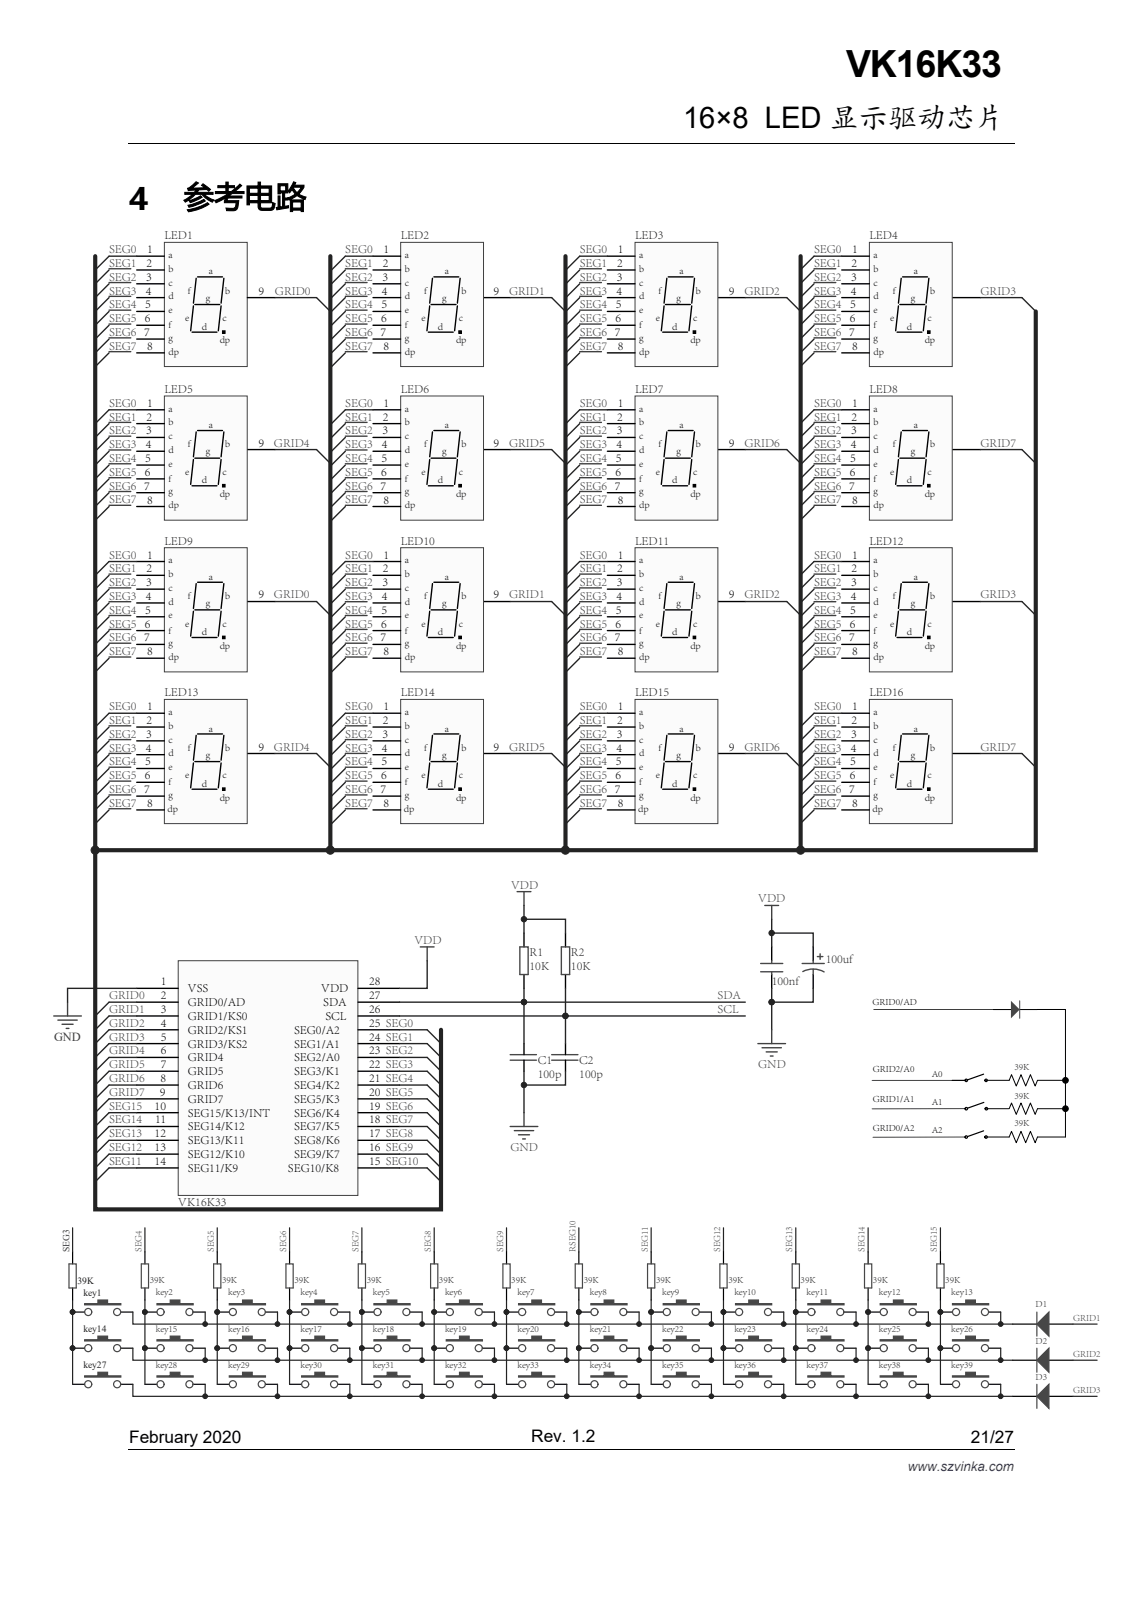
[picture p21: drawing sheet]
<svg xmlns="http://www.w3.org/2000/svg" width="210mm" height="297mm" viewBox="0 0 210 297" stroke-linecap="round" stroke-linejoin="round" font-family="sans-serif">
<defs><g id="words">
<text font-size="6.9" x="155.4" y="14.2">VK16K33</text>
<g font-size="5.6">
<text x="23.7" y="38.6">4</text>
<text x="33.7" y="38.1">参考电路</text>
</g>
<text font-size="5.5" x="125.4" y="23.5">16×8 LED 显示驱动芯片</text>
<g font-size="3.2">
<text x="23.7" y="265.1">February 2020</text>
<text x="97.6" y="264.9">Rev. 1.2</text>
<text x="178.3" y="265.1">21/27</text>
</g>
<text font-size="2.5" fill="#00f" x="166.7" y="270.2">www.szvinka.com</text>
<g font-size="2.3" fill="#404040">
<text x="20" y="46.5">SEG0</text>
<text x="63.4" y="46.5">SEG0</text>
<text x="106.5" y="46.5">SEG0</text>
<text x="149.5" y="46.5">SEG0</text>
<text x="20" y="49">SEG1</text>
<text x="20" y="51.6">SEG2</text>
<text x="63.4" y="49">SEG1</text>
<text x="63.4" y="51.6">SEG2</text>
<text x="106.5" y="49">SEG1</text>
<text x="106.5" y="51.6">SEG2</text>
<text x="149.5" y="49">SEG1</text>
<text x="149.5" y="51.6">SEG2</text>
<text x="20" y="54.1">SEG3</text>
<text x="20" y="56.6">SEG4</text>
<text x="20" y="59.2">SEG5</text>
<text x="50.5" y="54.1">GRID0</text>
<text x="63.4" y="54.1">SEG3</text>
<text x="63.4" y="56.6">SEG4</text>
<text x="63.4" y="59.2">SEG5</text>
<text x="93.5" y="54.1">GRID1</text>
<text x="106.5" y="54.1">SEG3</text>
<text x="106.5" y="56.6">SEG4</text>
<text x="106.5" y="59.2">SEG5</text>
<text x="136.7" y="54.1">GRID2</text>
<text x="149.5" y="54.1">SEG3</text>
<text x="149.5" y="56.6">SEG4</text>
<text x="149.5" y="59.2">SEG5</text>
<text x="180.1" y="54.1">GRID3</text>
<text x="20" y="61.7">SEG6</text>
<text x="20" y="64.3">SEG7</text>
<text x="63.4" y="61.7">SEG6</text>
<text x="63.4" y="64.3">SEG7</text>
<text x="106.5" y="61.7">SEG6</text>
<text x="106.5" y="64.3">SEG7</text>
<text x="149.5" y="61.7">SEG6</text>
<text x="149.5" y="64.3">SEG7</text>
<text x="20" y="74.7">SEG0</text>
<text x="20" y="77.3">SEG1</text>
<text x="63.4" y="74.7">SEG0</text>
<text x="63.4" y="77.3">SEG1</text>
<text x="106.5" y="74.7">SEG0</text>
<text x="106.5" y="77.3">SEG1</text>
<text x="149.5" y="74.7">SEG0</text>
<text x="149.5" y="77.3">SEG1</text>
<text x="20" y="79.8">SEG2</text>
<text x="20" y="82.3">SEG3</text>
<text x="50.3" y="82">GRID4</text>
<text x="63.4" y="79.8">SEG2</text>
<text x="63.4" y="82.3">SEG3</text>
<text x="93.5" y="82">GRID5</text>
<text x="106.5" y="79.8">SEG2</text>
<text x="106.5" y="82.3">SEG3</text>
<text x="136.7" y="82">GRID6</text>
<text x="149.5" y="79.8">SEG2</text>
<text x="149.5" y="82.3">SEG3</text>
<text x="180.1" y="82">GRID7</text>
<text x="20" y="84.9">SEG4</text>
<text x="20" y="87.4">SEG5</text>
<text x="20" y="90">SEG6</text>
<text x="63.4" y="84.9">SEG4</text>
<text x="63.4" y="87.4">SEG5</text>
<text x="63.4" y="90">SEG6</text>
<text x="106.5" y="84.9">SEG4</text>
<text x="106.5" y="87.4">SEG5</text>
<text x="106.5" y="90">SEG6</text>
<text x="149.5" y="84.9">SEG4</text>
<text x="149.5" y="87.4">SEG5</text>
<text x="149.5" y="90">SEG6</text>
<text x="20" y="92.5">SEG7</text>
<text x="63.4" y="92.5">SEG7</text>
<text x="106.5" y="92.5">SEG7</text>
<text x="149.5" y="92.5">SEG7</text>
<text x="20" y="102.6">SEG0</text>
<text x="20" y="105.1">SEG1</text>
<text x="20" y="107.7">SEG2</text>
<text x="63.4" y="102.6">SEG0</text>
<text x="63.4" y="105.1">SEG1</text>
<text x="63.4" y="107.7">SEG2</text>
<text x="106.5" y="102.6">SEG0</text>
<text x="106.5" y="105.1">SEG1</text>
<text x="106.5" y="107.7">SEG2</text>
<text x="149.5" y="102.6">SEG0</text>
<text x="149.5" y="105.1">SEG1</text>
<text x="149.5" y="107.7">SEG2</text>
<text x="20" y="110.2">SEG3</text>
<text x="20" y="112.7">SEG4</text>
<text x="50.3" y="109.9">GRID0</text>
<text x="63.4" y="110.2">SEG3</text>
<text x="63.4" y="112.7">SEG4</text>
<text x="93.5" y="109.9">GRID1</text>
<text x="106.5" y="110.2">SEG3</text>
<text x="106.5" y="112.7">SEG4</text>
<text x="136.7" y="109.9">GRID2</text>
<text x="149.5" y="110.2">SEG3</text>
<text x="149.5" y="112.7">SEG4</text>
<text x="180.1" y="109.9">GRID3</text>
<text x="20" y="115.3">SEG5</text>
<text x="20" y="117.8">SEG6</text>
<text x="63.4" y="115.3">SEG5</text>
<text x="63.4" y="117.8">SEG6</text>
<text x="106.5" y="115.3">SEG5</text>
<text x="106.5" y="117.8">SEG6</text>
<text x="149.5" y="115.3">SEG5</text>
<text x="149.5" y="117.8">SEG6</text>
<text x="20" y="120.4">SEG7</text>
<text x="63.4" y="120.4">SEG7</text>
<text x="106.5" y="120.4">SEG7</text>
<text x="149.5" y="120.4">SEG7</text>
<text x="20" y="130.5">SEG0</text>
<text x="63.4" y="130.5">SEG0</text>
<text x="106.5" y="130.5">SEG0</text>
<text x="149.5" y="130.5">SEG0</text>
<text x="20" y="133">SEG1</text>
<text x="20" y="135.5">SEG2</text>
<text x="50.3" y="137.9">GRID4</text>
<text x="63.4" y="133">SEG1</text>
<text x="63.4" y="135.5">SEG2</text>
<text x="93.5" y="137.9">GRID5</text>
<text x="106.5" y="133">SEG1</text>
<text x="106.5" y="135.5">SEG2</text>
<text x="136.7" y="137.9">GRID6</text>
<text x="149.5" y="133">SEG1</text>
<text x="149.5" y="135.5">SEG2</text>
<text x="180.1" y="137.9">GRID7</text>
<text x="20" y="138.1">SEG3</text>
<text x="20" y="140.6">SEG4</text>
<text x="20" y="143.2">SEG5</text>
<text x="63.4" y="138.1">SEG3</text>
<text x="63.4" y="140.6">SEG4</text>
<text x="63.4" y="143.2">SEG5</text>
<text x="106.5" y="138.1">SEG3</text>
<text x="106.5" y="140.6">SEG4</text>
<text x="106.5" y="143.2">SEG5</text>
<text x="149.5" y="138.1">SEG3</text>
<text x="149.5" y="140.6">SEG4</text>
<text x="149.5" y="143.2">SEG5</text>
<text x="20" y="145.7">SEG6</text>
<text x="20" y="148.2">SEG7</text>
<text x="63.4" y="145.7">SEG6</text>
<text x="63.4" y="148.2">SEG7</text>
<text x="106.5" y="145.7">SEG6</text>
<text x="106.5" y="148.2">SEG7</text>
<text x="149.5" y="145.7">SEG6</text>
<text x="149.5" y="148.2">SEG7</text>
<text x="93.9" y="163.2">VDD</text>
<text x="139.2" y="165.8">VDD</text>
<text x="76.1" y="173.4">VDD</text>
<text x="20" y="183.5">GRID0</text>
<text x="131.8" y="183.5">SDA</text>
<text x="9.9" y="191.2">GND</text>
<text x="20" y="186.1">GRID1</text>
<text x="20" y="188.6">GRID2</text>
<text x="20" y="191.2">GRID3</text>
<text x="131.8" y="186.1">SCL</text>
<text x="20" y="193.7">GRID4</text>
<text x="20" y="196.2">GRID5</text>
<text x="139.2" y="196.2">GND</text>
<text x="20" y="198.8">GRID6</text>
<text x="20" y="201.3">GRID7</text>
<text x="20" y="203.8">SEG15</text>
<text x="20" y="206.4">SEG14</text>
<text x="20" y="208.9">SEG13</text>
<text x="20" y="211.5">SEG12</text>
<text x="20" y="214">SEG11</text>
<text x="93.7" y="211.5">GND</text>
</g>
<g font-size="2.3">
<text x="27" y="46.5">1</text>
<text x="70.4" y="46.5">1</text>
<text x="113.4" y="46.5">1</text>
<text x="156.5" y="46.5">1</text>
<text x="26.8" y="51.6">3</text>
<text x="26.9" y="49">2</text>
<text x="70.2" y="51.6">3</text>
<text x="70.3" y="49">2</text>
<text x="113.3" y="51.6">3</text>
<text x="113.4" y="49">2</text>
<text x="156.3" y="51.6">3</text>
<text x="156.4" y="49">2</text>
<text x="26.6" y="59.2">6</text>
<text x="26.7" y="56.6">5</text>
<text x="26.8" y="54.1">4</text>
<text x="47.5" y="54.1">9</text>
<text x="70" y="59.2">6</text>
<text x="70.1" y="56.6">5</text>
<text x="70.1" y="54.1">4</text>
<text x="90.6" y="54.1">9</text>
<text x="113" y="59.2">6</text>
<text x="113.1" y="56.6">5</text>
<text x="113.2" y="54.1">4</text>
<text x="133.8" y="54.1">9</text>
<text x="156.1" y="59.2">6</text>
<text x="156.1" y="56.6">5</text>
<text x="156.2" y="54.1">4</text>
<text x="26.5" y="61.7">7</text>
<text x="27" y="64.3">8</text>
<text x="69.9" y="61.7">7</text>
<text x="70.4" y="64.3">8</text>
<text x="112.9" y="61.7">7</text>
<text x="113.4" y="64.3">8</text>
<text x="156" y="61.7">7</text>
<text x="156.5" y="64.3">8</text>
<text x="26.9" y="77.3">2</text>
<text x="27" y="74.7">1</text>
<text x="70.3" y="77.3">2</text>
<text x="70.4" y="74.7">1</text>
<text x="113.4" y="77.3">2</text>
<text x="113.4" y="74.7">1</text>
<text x="156.4" y="77.3">2</text>
<text x="156.5" y="74.7">1</text>
<text x="26.8" y="82.3">4</text>
<text x="26.8" y="79.8">3</text>
<text x="47.5" y="82">9</text>
<text x="70.1" y="82.3">4</text>
<text x="70.2" y="79.8">3</text>
<text x="90.6" y="82">9</text>
<text x="113.2" y="82.3">4</text>
<text x="113.3" y="79.8">3</text>
<text x="133.8" y="82">9</text>
<text x="156.2" y="82.3">4</text>
<text x="156.3" y="79.8">3</text>
<text x="26.5" y="90">7</text>
<text x="26.6" y="87.4">6</text>
<text x="26.7" y="84.9">5</text>
<text x="69.9" y="90">7</text>
<text x="70" y="87.4">6</text>
<text x="70.1" y="84.9">5</text>
<text x="112.9" y="90">7</text>
<text x="113" y="87.4">6</text>
<text x="113.1" y="84.9">5</text>
<text x="156" y="90">7</text>
<text x="156.1" y="87.4">6</text>
<text x="156.1" y="84.9">5</text>
<text x="27" y="92.5">8</text>
<text x="70.4" y="92.5">8</text>
<text x="113.4" y="92.5">8</text>
<text x="156.5" y="92.5">8</text>
<text x="26.8" y="107.7">3</text>
<text x="26.9" y="105.1">2</text>
<text x="27" y="102.6">1</text>
<text x="70.2" y="107.7">3</text>
<text x="70.3" y="105.1">2</text>
<text x="70.4" y="102.6">1</text>
<text x="113.3" y="107.7">3</text>
<text x="113.4" y="105.1">2</text>
<text x="113.4" y="102.6">1</text>
<text x="156.3" y="107.7">3</text>
<text x="156.4" y="105.1">2</text>
<text x="156.5" y="102.6">1</text>
<text x="26.7" y="112.7">5</text>
<text x="26.8" y="110.2">4</text>
<text x="47.5" y="109.9">9</text>
<text x="70.1" y="112.7">5</text>
<text x="70.1" y="110.2">4</text>
<text x="90.6" y="109.9">9</text>
<text x="113.1" y="112.7">5</text>
<text x="113.2" y="110.2">4</text>
<text x="133.8" y="109.9">9</text>
<text x="156.1" y="112.7">5</text>
<text x="156.2" y="110.2">4</text>
<text x="26.5" y="117.8">7</text>
<text x="26.6" y="115.3">6</text>
<text x="69.9" y="117.8">7</text>
<text x="70" y="115.3">6</text>
<text x="112.9" y="117.8">7</text>
<text x="113" y="115.3">6</text>
<text x="156" y="117.8">7</text>
<text x="156.1" y="115.3">6</text>
<text x="27" y="120.4">8</text>
<text x="70.4" y="120.4">8</text>
<text x="113.4" y="120.4">8</text>
<text x="156.5" y="120.4">8</text>
<text x="27" y="130.5">1</text>
<text x="70.4" y="130.5">1</text>
<text x="113.4" y="130.5">1</text>
<text x="156.5" y="130.5">1</text>
<text x="26.8" y="135.5">3</text>
<text x="26.9" y="133">2</text>
<text x="47.5" y="137.9">9</text>
<text x="70.2" y="135.5">3</text>
<text x="70.3" y="133">2</text>
<text x="90.6" y="137.9">9</text>
<text x="113.3" y="135.5">3</text>
<text x="113.4" y="133">2</text>
<text x="133.8" y="137.9">9</text>
<text x="156.3" y="135.5">3</text>
<text x="156.4" y="133">2</text>
<text x="26.6" y="143.2">6</text>
<text x="26.7" y="140.6">5</text>
<text x="26.8" y="138.1">4</text>
<text x="70" y="143.2">6</text>
<text x="70.1" y="140.6">5</text>
<text x="70.1" y="138.1">4</text>
<text x="113" y="143.2">6</text>
<text x="113.1" y="140.6">5</text>
<text x="113.2" y="138.1">4</text>
<text x="156.1" y="143.2">6</text>
<text x="156.1" y="140.6">5</text>
<text x="156.2" y="138.1">4</text>
<text x="26.5" y="145.7">7</text>
<text x="27" y="148.2">8</text>
<text x="69.9" y="145.7">7</text>
<text x="70.4" y="148.2">8</text>
<text x="112.9" y="145.7">7</text>
<text x="113.4" y="148.2">8</text>
<text x="156" y="145.7">7</text>
<text x="156.5" y="148.2">8</text>
<text x="29.6" y="181">1</text>
<text x="29.6" y="183.5">2</text>
<text x="34.5" y="182.3">VSS</text>
<text x="34.5" y="184.8">GRID0/AD</text>
<text x="59" y="182.3">VDD</text>
<text x="59.4" y="184.8">SDA</text>
<text x="67.8" y="183.5">27</text>
<text x="67.8" y="181">28</text>
<text x="29.6" y="186.1">3</text>
<text x="29.6" y="188.6">4</text>
<text x="29.6" y="191.2">5</text>
<text x="34.5" y="187.3">GRID1/KS0</text>
<text x="34.5" y="189.9">GRID2/KS1</text>
<text x="54" y="189.9">SEG0/A2</text>
<text x="59.8" y="187.3">SCL</text>
<text x="67.8" y="186.1">26</text>
<text x="67.8" y="188.6">25 SEG0</text>
<text x="67.8" y="191.2">24 SEG1</text>
<text x="29.6" y="193.7">6</text>
<text x="29.6" y="196.2">7</text>
<text x="34.5" y="192.4">GRID3/KS2</text>
<text x="34.5" y="195">GRID4</text>
<text x="34.5" y="197.5">GRID5</text>
<text x="54" y="192.4">SEG1/A1</text>
<text x="54" y="195">SEG2/A0</text>
<text x="54" y="197.5">SEG3/K1</text>
<text x="67.8" y="193.7">23 SEG2</text>
<text x="67.8" y="196.2">22 SEG3</text>
<text x="28.4" y="203.8">10</text>
<text x="29.4" y="201.3">9</text>
<text x="29.5" y="198.8">8</text>
<text x="34.5" y="200">GRID6</text>
<text x="34.5" y="202.6">GRID7</text>
<text x="54" y="200">SEG4/K2</text>
<text x="54" y="202.6">SEG5/K3</text>
<text x="67.8" y="198.8">21 SEG4</text>
<text x="67.8" y="201.3">20 SEG5</text>
<text x="67.8" y="203.8">19 SEG6</text>
<text x="28.4" y="208.9">12</text>
<text x="28.5" y="206.4">11</text>
<text x="34.5" y="205.1">SEG15/K13/INT</text>
<text x="34.5" y="207.6">SEG14/K12</text>
<text x="54" y="205.1">SEG6/K4</text>
<text x="54" y="207.6">SEG7/K5</text>
<text x="67.8" y="206.4">18 SEG7</text>
<text x="67.8" y="208.9">17 SEG8</text>
<text x="28.4" y="211.5">13</text>
<text x="28.4" y="214">14</text>
<text x="34.5" y="210.2">SEG13/K11</text>
<text x="34.5" y="212.7">SEG12/K10</text>
<text x="34.5" y="215.3">SEG11/K9</text>
<text x="52.9" y="215.3">SEG10/K8</text>
<text x="54" y="210.2">SEG8/K6</text>
<text x="54" y="212.7">SEG9/K7</text>
<text x="67.8" y="214">15 SEG10</text>
<text x="67.8" y="211.5">16 SEG9</text>
</g>
<g font-size="2.3" fill="#232323">
<text x="30.2" y="44">LED1</text>
<text x="73.6" y="44">LED2</text>
<text x="116.6" y="44">LED3</text>
<text x="159.7" y="44">LED4</text>
<text x="30.2" y="72.2">LED5</text>
<text x="73.6" y="72.2">LED6</text>
<text x="116.6" y="72.2">LED7</text>
<text x="159.7" y="72.2">LED8</text>
<text x="30.2" y="100.1">LED9</text>
<text x="73.6" y="100.1">LED10</text>
<text x="116.6" y="100.1">LED11</text>
<text x="159.7" y="100.1">LED12</text>
<text x="30.2" y="127.9">LED13</text>
<text x="73.6" y="127.9">LED14</text>
<text x="116.6" y="127.9">LED15</text>
<text x="159.7" y="127.9">LED16</text>
<text x="97.2" y="175.7">R1</text>
<text x="97.2" y="178.2">10K</text>
<text x="104.9" y="175.7">R2</text>
<text x="104.9" y="178.2">10K</text>
<text x="151.6" y="176.9">100uf</text>
<text x="141.7" y="181">100nf</text>
<text x="98.8" y="195.5">C1</text>
<text x="106.4" y="195.5">C2</text>
<text x="98.8" y="198">100p</text>
<text x="106.4" y="198">100p</text>
<text x="32.7" y="221.6">VK16K33</text>
</g>
<g font-size="1.8">
<text x="30.9" y="47.4">a</text>
<text x="74.3" y="47.4">a</text>
<text x="117.4" y="47.4">a</text>
<text x="160.4" y="47.4">a</text>
<text x="30.9" y="49.9">b</text>
<text x="30.9" y="52.5">c</text>
<text x="34.5" y="54">f</text>
<text x="38.3" y="50.4">a</text>
<text x="41.4" y="54">b</text>
<text x="74.3" y="49.9">b</text>
<text x="74.3" y="52.5">c</text>
<text x="77.9" y="54">f</text>
<text x="81.7" y="50.4">a</text>
<text x="84.8" y="54">b</text>
<text x="117.4" y="49.9">b</text>
<text x="117.4" y="52.5">c</text>
<text x="120.9" y="54">f</text>
<text x="124.8" y="50.4">a</text>
<text x="127.8" y="54">b</text>
<text x="160.4" y="49.9">b</text>
<text x="160.4" y="52.5">c</text>
<text x="164" y="54">f</text>
<text x="167.8" y="50.4">a</text>
<text x="170.8" y="54">b</text>
<text x="30.9" y="55">d</text>
<text x="30.9" y="57.5">e</text>
<text x="34" y="59">e</text>
<text x="37.8" y="55.2">g</text>
<text x="40.9" y="59">c</text>
<text x="74.3" y="55">d</text>
<text x="74.3" y="57.5">e</text>
<text x="77.4" y="59">e</text>
<text x="81.2" y="55.2">g</text>
<text x="84.3" y="59">c</text>
<text x="117.4" y="55">d</text>
<text x="117.4" y="57.5">e</text>
<text x="120.4" y="59">e</text>
<text x="124.2" y="55.2">g</text>
<text x="127.3" y="59">c</text>
<text x="160.4" y="55">d</text>
<text x="160.4" y="57.5">e</text>
<text x="163.5" y="59">e</text>
<text x="167.3" y="55.2">g</text>
<text x="170.3" y="59">c</text>
<text x="30.9" y="60.3">f</text>
<text x="30.9" y="62.6">g</text>
<text x="30.9" y="65.1">dp</text>
<text x="37" y="60.6">d</text>
<text x="40.4" y="63.1">dp</text>
<text x="74.3" y="60.3">f</text>
<text x="74.3" y="62.6">g</text>
<text x="74.3" y="65.1">dp</text>
<text x="80.4" y="60.6">d</text>
<text x="83.7" y="63.1">dp</text>
<text x="117.4" y="60.3">f</text>
<text x="117.4" y="62.6">g</text>
<text x="117.4" y="65.1">dp</text>
<text x="123.5" y="60.6">d</text>
<text x="126.8" y="63.1">dp</text>
<text x="160.4" y="60.3">f</text>
<text x="160.4" y="62.6">g</text>
<text x="160.4" y="65.1">dp</text>
<text x="166.5" y="60.6">d</text>
<text x="169.8" y="63.1">dp</text>
<text x="30.9" y="75.6">a</text>
<text x="74.3" y="75.6">a</text>
<text x="117.4" y="75.6">a</text>
<text x="160.4" y="75.6">a</text>
<text x="30.9" y="78.1">b</text>
<text x="30.9" y="80.7">c</text>
<text x="30.9" y="83.2">d</text>
<text x="34.5" y="82.2">f</text>
<text x="37.8" y="83.5">g</text>
<text x="38.3" y="78.6">a</text>
<text x="41.4" y="82.2">b</text>
<text x="74.3" y="78.1">b</text>
<text x="74.3" y="80.7">c</text>
<text x="74.3" y="83.2">d</text>
<text x="77.9" y="82.2">f</text>
<text x="81.2" y="83.5">g</text>
<text x="81.7" y="78.6">a</text>
<text x="84.8" y="82.2">b</text>
<text x="117.4" y="78.1">b</text>
<text x="117.4" y="80.7">c</text>
<text x="117.4" y="83.2">d</text>
<text x="120.9" y="82.2">f</text>
<text x="124.2" y="83.5">g</text>
<text x="124.8" y="78.6">a</text>
<text x="127.8" y="82.2">b</text>
<text x="160.4" y="78.1">b</text>
<text x="160.4" y="80.7">c</text>
<text x="160.4" y="83.2">d</text>
<text x="164" y="82.2">f</text>
<text x="167.3" y="83.5">g</text>
<text x="167.8" y="78.6">a</text>
<text x="170.8" y="82.2">b</text>
<text x="30.9" y="85.7">e</text>
<text x="30.9" y="88.5">f</text>
<text x="34" y="87.3">e</text>
<text x="37" y="88.8">d</text>
<text x="40.9" y="87.3">c</text>
<text x="74.3" y="85.7">e</text>
<text x="74.3" y="88.5">f</text>
<text x="77.4" y="87.3">e</text>
<text x="80.4" y="88.8">d</text>
<text x="84.3" y="87.3">c</text>
<text x="117.4" y="85.7">e</text>
<text x="117.4" y="88.5">f</text>
<text x="120.4" y="87.3">e</text>
<text x="123.5" y="88.8">d</text>
<text x="127.3" y="87.3">c</text>
<text x="160.4" y="85.7">e</text>
<text x="160.4" y="88.5">f</text>
<text x="163.5" y="87.3">e</text>
<text x="166.5" y="88.8">d</text>
<text x="170.3" y="87.3">c</text>
<text x="30.9" y="90.8">g</text>
<text x="30.9" y="93.4">dp</text>
<text x="40.4" y="91.3">dp</text>
<text x="74.3" y="90.8">g</text>
<text x="74.3" y="93.4">dp</text>
<text x="83.7" y="91.3">dp</text>
<text x="117.4" y="90.8">g</text>
<text x="117.4" y="93.4">dp</text>
<text x="126.8" y="91.3">dp</text>
<text x="160.4" y="90.8">g</text>
<text x="160.4" y="93.4">dp</text>
<text x="169.8" y="91.3">dp</text>
<text x="30.9" y="103.5">a</text>
<text x="30.9" y="106">b</text>
<text x="38.3" y="106.5">a</text>
<text x="74.3" y="103.5">a</text>
<text x="74.3" y="106">b</text>
<text x="81.7" y="106.5">a</text>
<text x="117.4" y="103.5">a</text>
<text x="117.4" y="106">b</text>
<text x="124.8" y="106.5">a</text>
<text x="160.4" y="103.5">a</text>
<text x="160.4" y="106">b</text>
<text x="167.8" y="106.5">a</text>
<text x="30.9" y="108.5">c</text>
<text x="30.9" y="111.1">d</text>
<text x="30.9" y="113.6">e</text>
<text x="34.5" y="110.1">f</text>
<text x="37.8" y="111.3">g</text>
<text x="41.4" y="110.1">b</text>
<text x="74.3" y="108.5">c</text>
<text x="74.3" y="111.1">d</text>
<text x="74.3" y="113.6">e</text>
<text x="77.9" y="110.1">f</text>
<text x="81.2" y="111.3">g</text>
<text x="84.8" y="110.1">b</text>
<text x="117.4" y="108.5">c</text>
<text x="117.4" y="111.1">d</text>
<text x="117.4" y="113.6">e</text>
<text x="120.9" y="110.1">f</text>
<text x="124.2" y="111.3">g</text>
<text x="127.8" y="110.1">b</text>
<text x="160.4" y="108.5">c</text>
<text x="160.4" y="111.1">d</text>
<text x="160.4" y="113.6">e</text>
<text x="164" y="110.1">f</text>
<text x="167.3" y="111.3">g</text>
<text x="170.8" y="110.1">b</text>
<text x="30.9" y="116.4">f</text>
<text x="30.9" y="118.7">g</text>
<text x="34" y="115.1">e</text>
<text x="37" y="116.7">d</text>
<text x="40.4" y="119.2">dp</text>
<text x="40.9" y="115.1">c</text>
<text x="74.3" y="116.4">f</text>
<text x="74.3" y="118.7">g</text>
<text x="77.4" y="115.1">e</text>
<text x="80.4" y="116.7">d</text>
<text x="83.7" y="119.2">dp</text>
<text x="84.3" y="115.1">c</text>
<text x="117.4" y="116.4">f</text>
<text x="117.4" y="118.7">g</text>
<text x="120.4" y="115.1">e</text>
<text x="123.5" y="116.7">d</text>
<text x="126.8" y="119.2">dp</text>
<text x="127.3" y="115.1">c</text>
<text x="160.4" y="116.4">f</text>
<text x="160.4" y="118.7">g</text>
<text x="163.5" y="115.1">e</text>
<text x="166.5" y="116.7">d</text>
<text x="169.8" y="119.2">dp</text>
<text x="170.3" y="115.1">c</text>
<text x="30.9" y="121.2">dp</text>
<text x="74.3" y="121.2">dp</text>
<text x="117.4" y="121.2">dp</text>
<text x="160.4" y="121.2">dp</text>
<text x="30.9" y="131.3">a</text>
<text x="74.3" y="131.3">a</text>
<text x="117.4" y="131.3">a</text>
<text x="160.4" y="131.3">a</text>
<text x="30.9" y="133.9">b</text>
<text x="30.9" y="136.4">c</text>
<text x="34.5" y="137.9">f</text>
<text x="38.3" y="134.4">a</text>
<text x="41.4" y="137.9">b</text>
<text x="74.3" y="133.9">b</text>
<text x="74.3" y="136.4">c</text>
<text x="77.9" y="137.9">f</text>
<text x="81.7" y="134.4">a</text>
<text x="84.8" y="137.9">b</text>
<text x="117.4" y="133.9">b</text>
<text x="117.4" y="136.4">c</text>
<text x="120.9" y="137.9">f</text>
<text x="124.8" y="134.4">a</text>
<text x="127.8" y="137.9">b</text>
<text x="160.4" y="133.9">b</text>
<text x="160.4" y="136.4">c</text>
<text x="164" y="137.9">f</text>
<text x="167.8" y="134.4">a</text>
<text x="170.8" y="137.9">b</text>
<text x="30.9" y="138.9">d</text>
<text x="30.9" y="141.5">e</text>
<text x="34" y="143">e</text>
<text x="37.8" y="139.2">g</text>
<text x="40.9" y="143">c</text>
<text x="74.3" y="138.9">d</text>
<text x="74.3" y="141.5">e</text>
<text x="77.4" y="143">e</text>
<text x="81.2" y="139.2">g</text>
<text x="84.3" y="143">c</text>
<text x="117.4" y="138.9">d</text>
<text x="117.4" y="141.5">e</text>
<text x="120.4" y="143">e</text>
<text x="124.2" y="139.2">g</text>
<text x="127.3" y="143">c</text>
<text x="160.4" y="138.9">d</text>
<text x="160.4" y="141.5">e</text>
<text x="163.5" y="143">e</text>
<text x="167.3" y="139.2">g</text>
<text x="170.3" y="143">c</text>
<text x="30.8" y="149.1">dp</text>
<text x="30.9" y="144.3">f</text>
<text x="30.9" y="146.5">g</text>
<text x="37" y="144.5">d</text>
<text x="40.4" y="147.1">dp</text>
<text x="74.2" y="149.1">dp</text>
<text x="74.3" y="144.3">f</text>
<text x="74.3" y="146.5">g</text>
<text x="80.4" y="144.5">d</text>
<text x="83.7" y="147.1">dp</text>
<text x="117.2" y="149.1">dp</text>
<text x="117.4" y="144.3">f</text>
<text x="117.4" y="146.5">g</text>
<text x="123.5" y="144.5">d</text>
<text x="126.8" y="147.1">dp</text>
<text x="160.2" y="149.1">dp</text>
<text x="160.4" y="144.3">f</text>
<text x="160.4" y="146.5">g</text>
<text x="166.5" y="144.5">d</text>
<text x="169.8" y="147.1">dp</text>
<text x="160.2" y="184.6">GRID0/AD</text>
<text x="160.3" y="196.9">GRID2/A0</text>
<text x="171.1" y="197.8">A0</text>
<text x="160.3" y="202.5">GRID1/A1</text>
<text x="171.1" y="203">A1</text>
<text x="160.3" y="207.7">GRID0/A2</text>
<text x="171.1" y="208.2">A2</text>
</g>
<g font-size="1.8" fill="#232323">
<text x="186.3" y="196.6">39K</text>
<text x="186.3" y="201.9">39K</text>
<text x="186.3" y="206.8">39K</text>
<text x="14.2" y="235.8">39K</text>
<text x="15.3" y="238">key1</text>
<text x="27.5" y="235.7">39K</text>
<text x="28.6" y="238">key2</text>
<text x="40.8" y="235.7">39K</text>
<text x="41.9" y="238">key3</text>
<text x="54.1" y="235.7">39K</text>
<text x="55.2" y="238">key4</text>
<text x="67.3" y="235.7">39K</text>
<text x="68.4" y="238">key5</text>
<text x="80.6" y="235.7">39K</text>
<text x="81.7" y="238">key6</text>
<text x="93.9" y="235.7">39K</text>
<text x="95" y="238">key7</text>
<text x="107.2" y="235.7">39K</text>
<text x="108.3" y="238">key8</text>
<text x="120.5" y="235.7">39K</text>
<text x="121.6" y="238">key9</text>
<text x="133.8" y="235.7">39K</text>
<text x="134.9" y="238">key10</text>
<text x="147" y="235.7">39K</text>
<text x="148.1" y="238">key11</text>
<text x="160.3" y="235.7">39K</text>
<text x="161.4" y="238">key12</text>
<text x="173.6" y="235.7">39K</text>
<text x="174.7" y="238">key13</text>
<text x="15.3" y="244.6">key14</text>
<text x="28.6" y="244.6">key15</text>
<text x="41.9" y="244.6">key16</text>
<text x="55.2" y="244.6">key17</text>
<text x="68.4" y="244.6">key18</text>
<text x="81.7" y="244.6">key19</text>
<text x="95" y="244.6">key20</text>
<text x="108.3" y="244.6">key21</text>
<text x="121.6" y="244.6">key22</text>
<text x="134.9" y="244.6">key23</text>
<text x="148.1" y="244.6">key24</text>
<text x="161.4" y="244.6">key25</text>
<text x="174.7" y="244.6">key26</text>
<text x="190.2" y="240.2">D1</text>
<text x="15.3" y="251.3">key27</text>
<text x="28.6" y="251.2">key28</text>
<text x="41.9" y="251.2">key29</text>
<text x="55.2" y="251.2">key30</text>
<text x="68.4" y="251.2">key31</text>
<text x="81.7" y="251.2">key32</text>
<text x="95" y="251.2">key33</text>
<text x="108.3" y="251.2">key34</text>
<text x="121.6" y="251.2">key35</text>
<text x="134.9" y="251.2">key36</text>
<text x="148.1" y="251.2">key37</text>
<text x="161.4" y="251.2">key38</text>
<text x="174.7" y="251.2">key39</text>
<text x="190.2" y="246.8">D2</text>
<text x="190.2" y="253.4">D3</text>
</g>
<g font-size="1.8" fill="#404040">
<text x="12.7" y="230" transform="rotate(-90 12.7 230)">SEG3</text>
<text x="26" y="230" transform="rotate(-90 26 230)">SEG4</text>
<text x="39.3" y="230" transform="rotate(-90 39.3 230)">SEG5</text>
<text x="52.5" y="230" transform="rotate(-90 52.5 230)">SEG6</text>
<text x="65.8" y="230" transform="rotate(-90 65.8 230)">SEG7</text>
<text x="79.1" y="230" transform="rotate(-90 79.1 230)">SEG8</text>
<text x="92.4" y="230" transform="rotate(-90 92.4 230)">SEG9</text>
<text x="105.7" y="230" transform="rotate(-90 105.7 230)">RSEG10</text>
<text x="118.9" y="230" transform="rotate(-90 118.9 230)">SEG11</text>
<text x="132.2" y="230" transform="rotate(-90 132.2 230)">SEG12</text>
<text x="145.5" y="230" transform="rotate(-90 145.5 230)">SEG13</text>
<text x="158.8" y="230" transform="rotate(-90 158.8 230)">SEG14</text>
<text x="172.1" y="230" transform="rotate(-90 172.1 230)">SEG15</text>
<text x="197.1" y="242.6">GRID1</text>
<text x="197.1" y="249.2">GRID2</text>
<text x="197.1" y="255.9">GRID3</text>
</g>
</g></defs>
<path d="M23.6 26.2l.1 .2zM23.6 266.3l.1 .1z" fill="#000"/>
<path d="M23.7 26.3h162.6M23.7 266.3h162.6" fill="none" stroke="#000" stroke-width=".18"/>
<path d="M96.2 171.4v2.5M96.2 179v2.6M103.8 171.4v2.5M103.8 179v2.6" fill="none" stroke="#000" stroke-width=".25"/>
<path d="M95.5 173.9h1.5v5.1h-1.5zM103.1 173.9h1.5v5.1h-1.5z" fill="none" stroke="#474747" stroke-width=".25"/>
<path d="M95 163.8h2.5M96.2 163.8v2.5" fill="none" stroke="#404040" stroke-width=".25"/>
<path d="M96.2 168.9h7.6v2.5M96.2 166.3v5.1" fill="none" stroke="#232323" stroke-width=".25"/>
<circle cx="96.2" cy="168.9" r=".5" fill="#232323"/>
<circle cx="96.2" cy="168.9" r=".5" fill="none" stroke="#232323" stroke-width=".18"/>
<path d="M93.7 193.7h4.8M93.7 194.8h4.8M101.3 193.7h4.8M101.3 194.8h4.8" fill="none" stroke="#474747" stroke-width=".25"/>
<path d="M96.2 191.7v2M96.2 194.8v2M103.8 191.7v2M103.8 194.8v2" fill="none" stroke="#000" stroke-width=".25"/>
<path d="M93.7 206.9h5.1M94.5 207.7h3.5M95.2 208.5h2M96 209.2h.5M96.2 204.4v2.5" fill="none" stroke="#404040" stroke-width=".25"/>
<path d="M96.2 196.8v7.6" fill="none" stroke="#232323" stroke-width=".25"/>
<path d="M30.2 44.5h15.2v22.8h-15.2z" fill="#fbfbfb"/>
<path d="M30.2 44.5h15.2v22.8h-15.2z" fill="none" stroke="#404040" stroke-width=".18"/>
<g fill="none" stroke="#000" stroke-width=".25">
<path d="M25.1 47.1h5.1M25.1 49.6h5.1M25.1 52.1h5.1M25.1 54.7h5.1M25.1 57.2h5.1M25.1 59.7h5.1M35.5 56.2l-.5 4.6M35.8 55.9h4.5M36 51.1l-.5 4.6M36.3 50.9h4.6M40.6 56.2l-.5 4.6M41.1 51.1l-.5 4.6"/>
<path d="M45.4 54.7h5.1M88.6 54.7h5.1M131.8 54.7h5.1M175 54.7h5M25.1 62.3h5.1M25.1 64.8h5.1M35.3 61h4.5M45.4 82.6h5.1M88.6 82.6h5.1M131.8 82.6h5.1M175 82.6h5M45.4 110.5h5.1"/>
<path d="M88.6 110.5h5.1M131.8 110.5h5.1M175 110.5h5M45.4 138.4h5.1M88.6 138.4h5.1M131.8 138.4h5.1M175 138.4h5"/>
</g>
<path d="M40.9 60.8h.4v.4h-.4z" fill="#000"/>
<path d="M40.9 60.8h.4v.4h-.4z" fill="none" stroke="#000" stroke-width=".18"/>
<g fill="none" stroke="#232323" stroke-width=".25">
<path d="M20 49.6l-2.5 2.5M20 52.1l-2.5 2.6M20 54.7l-2.5 2.5M20 57.2l-2.5 2.5M20 59.7l-2.5 2.6M25.1 47.1h-5.1l-2.5 2.5M50.5 54.7h7.6l2.6 2.5M93.7 54.7h7.6l2.5 2.5M136.9 54.7h7.6l2.5 2.5M180 54.7h7.7l2.5 2.5M20 62.3l-2.5 2.5M20 64.8l-2.5 2.6"/>
<path d="M50.5 82.6h7.6l2.6 2.5M93.7 82.6h7.6l2.5 2.5M136.9 82.6h7.6l2.5 2.5M180 82.6h7.7l2.5 2.5M50.5 110.5h7.6l2.6 2.5M93.7 110.5h7.6l2.5 2.5M136.9 110.5h7.6l2.5 2.5M180 110.5h7.7l2.5 2.5M50.5 138.4h7.6l2.6 2.6M93.7 138.4h7.6l2.5 2.6M136.9 138.4h7.6l2.5 2.6M180 138.4h7.7l2.5 2.6"/>
<path d="M17.5 151.1v2.5"/>
</g>
<path d="M20 49.4h4M20 51.9h4M20 54.4h4M20 57h4M20 59.5h4M20 62.1h4M20 64.6h4" fill="none" stroke="#404040" stroke-width=".23"/>
<path d="M60.7 47.1v109.1" fill="none" stroke="#232323" stroke-width=".76"/>
<circle cx="60.7" cy="156.2" r=".75" fill="#232323"/>
<circle cx="60.7" cy="156.2" r=".75" fill="none" stroke="#232323" stroke-width=".18"/>
<path d="M103.8 47.1v109.1" fill="none" stroke="#232323" stroke-width=".76"/>
<circle cx="103.8" cy="156.2" r=".75" fill="#232323"/>
<circle cx="103.8" cy="156.2" r=".75" fill="none" stroke="#232323" stroke-width=".18"/>
<path d="M147 47.1v109.1" fill="none" stroke="#232323" stroke-width=".76"/>
<circle cx="147" cy="156.2" r=".75" fill="#232323"/>
<circle cx="147" cy="156.2" r=".75" fill="none" stroke="#232323" stroke-width=".18"/>
<path d="M140.4 166.3h2.6M141.7 166.3v2.6" fill="none" stroke="#404040" stroke-width=".25"/>
<path d="M141.7 173.9v2.6M141.7 179v2.6M149.3 173.9v2.6M149.3 179v2.6" fill="none" stroke="#000" stroke-width=".25"/>
<path d="M139.7 177h4.1M139.7 178.5h4.1M141.7 176.5v.5M141.7 178.5v.5M147.3 177h4.1M147.4 178.5a4.1 4.1 0 0 1 3.9 0M149.3 176.5v.5M149.3 178v1M150.1 175.7h1M150.6 175.2v1" fill="none" stroke="#474747" stroke-width=".25"/>
<path d="M141.7 171.4h7.6v2.5M141.7 168.9v5" fill="none" stroke="#232323" stroke-width=".25"/>
<circle cx="141.7" cy="171.4" r=".5" fill="#232323"/>
<circle cx="141.7" cy="171.4" r=".5" fill="none" stroke="#232323" stroke-width=".18"/>
<path d="M149.3 181.6v2.5h-7.6v5.1" fill="none" stroke="#232323" stroke-width=".25"/>
<circle cx="141.7" cy="184.1" r=".5" fill="#232323"/>
<circle cx="141.7" cy="184.1" r=".5" fill="none" stroke="#232323" stroke-width=".18"/>
<path d="M141.7 181.6v2.5" fill="none" stroke="#232323" stroke-width=".25"/>
<circle cx="141.7" cy="184.1" r=".5" fill="#232323"/>
<circle cx="141.7" cy="184.1" r=".5" fill="none" stroke="#232323" stroke-width=".18"/>
<path d="M139.2 191.7h5.1M139.9 192.5h3.6M140.7 193.2h2M141.5 194h.5M141.7 189.2v2.5" fill="none" stroke="#404040" stroke-width=".25"/>
<path d="M103.8 196.8v2.5h-7.6" fill="none" stroke="#232323" stroke-width=".25"/>
<circle cx="96.2" cy="199.3" r=".5" fill="#232323"/>
<circle cx="96.2" cy="199.3" r=".5" fill="none" stroke="#232323" stroke-width=".18"/>
<path d="M103.8 181.6v10.1M103.8 186.6h33.1" fill="none" stroke="#232323" stroke-width=".25"/>
<circle cx="103.8" cy="186.6" r=".5" fill="#232323"/>
<circle cx="103.8" cy="186.6" r=".5" fill="none" stroke="#232323" stroke-width=".18"/>
<path d="M32.7 176.5h33v43.1h-33z" fill="#fbfbfb"/>
<path d="M32.7 176.5h33v43.1h-33z" fill="none" stroke="#404040" stroke-width=".18"/>
<g fill="none" stroke="#000" stroke-width=".25">
<path d="M25.1 181.6h7.6M25.1 184.1h7.6M25.1 186.6h7.6M25.1 189.2h7.6M25.1 191.7h7.6M25.1 194.2h7.6M25.1 196.8h7.6M25.1 199.3h7.6M65.7 181.6h7.7M65.7 184.1h7.7M65.7 186.6h7.7M65.7 189.2h7.7"/>
<path d="M65.7 191.7h7.7M65.7 194.2h7.7M65.7 196.8h7.7M65.7 199.3h7.7M25.1 201.9h7.6M25.1 204.4h7.6M25.1 206.9h7.6M25.1 209.5h7.6M25.1 212h7.6M25.1 214.5h7.6M65.7 201.9h7.7M65.7 204.4h7.7"/>
<path d="M65.7 206.9h7.7M65.7 209.5h7.7M65.7 212h7.7M65.7 214.5h7.7"/>
</g>
<path d="M73.4 186.6h30.4M96.2 181.6v10.1" fill="none" stroke="#232323" stroke-width=".25"/>
<circle cx="103.8" cy="186.6" r=".5" fill="#232323"/>
<circle cx="103.8" cy="186.6" r=".5" fill="none" stroke="#232323" stroke-width=".18"/>
<path d="M77.2 173.9h2.5M78.4 173.9v2.6M9.9 186.6h5M10.6 187.4h3.6M11.4 188.2h2M12.2 188.9h.5M12.4 184.1v2.5" fill="none" stroke="#404040" stroke-width=".25"/>
<g fill="none" stroke="#232323" stroke-width=".25">
<path d="M78.4 176.5v5.1h-5M25.1 181.6h-12.7v2.5M25.1 184.1h-5.1l-2.5 2.5M25.1 186.6h-5.1l-2.5 2.6M25.1 189.2h-5.1l-2.5 2.5M25.1 191.7h-5.1l-2.5 2.5M25.1 194.2h-5.1l-2.5 2.6M25.1 196.8h-5.1l-2.5 2.5M25.1 199.3h-5.1l-2.5 2.6M73.4 189.2h5l2.6 2.5M73.4 191.7h5l2.6 2.5M73.4 194.2h5l2.6 2.6"/>
<path d="M73.4 196.8h5l2.6 2.5M73.4 199.3h5l2.6 2.6M96.2 184.1h40.7M25.1 201.9h-5.1l-2.5 2.5M25.1 204.4h-5.1l-2.5 2.5M25.1 206.9h-5.1l-2.5 2.6M25.1 209.5h-5.1l-2.5 2.5M25.1 212h-5.1l-2.5 2.5M25.1 214.5h-5.1l-2.5 2.6M73.4 201.9h5l2.6 2.5M73.4 204.4h5l2.6 2.5M73.4 206.9h5l2.6 2.6"/>
<path d="M73.4 209.5h5l2.6 2.5M73.4 212h5l2.6 2.5M73.4 214.5h5l2.6 2.6"/>
</g>
<path d="M17.5 47.1v175.1h63.5v-33" fill="none" stroke="#232323" stroke-width=".76"/>
<circle cx="96.2" cy="184.1" r=".5" fill="#232323"/>
<circle cx="96.2" cy="184.1" r=".5" fill="none" stroke="#232323" stroke-width=".18"/>
<path d="M73.4 184.1h22.8" fill="none" stroke="#232323" stroke-width=".25"/>
<circle cx="96.2" cy="184.1" r=".5" fill="#232323"/>
<circle cx="96.2" cy="184.1" r=".5" fill="none" stroke="#232323" stroke-width=".18"/>
<path d="M190.2 57.2v99h-172.7" fill="none" stroke="#232323" stroke-width=".76"/>
<circle cx="17.5" cy="156.2" r=".75" fill="#232323"/>
<circle cx="17.5" cy="156.2" r=".75" fill="none" stroke="#232323" stroke-width=".18"/>
<path d="M79.7 241h2.3" fill="none" stroke="#000" stroke-width=".22"/>
<circle cx="79.7" cy="241" r=".43" fill="#232323"/>
<circle cx="79.7" cy="241" r=".43" fill="none" stroke="#232323" stroke-width=".18"/>
<path d="M88.6 241h2.2" fill="none" stroke="#000" stroke-width=".22"/>
<path d="M82 239.5h2.4v-.7h1.8v.7h2.4v.2h-6.6z" fill-rule="evenodd" fill="#474747"/>
<g fill="none" stroke="#474747" stroke-width=".22">
<path d="M82 239.5h2.4v-.7h1.8v.7h2.4v.2h-6.6z"/>
<circle cx="82.6" cy="241" r=".65"/>
<circle cx="87.9" cy="241" r=".65"/>
</g>
<circle cx="79.7" cy="241" r=".43" fill="#232323"/>
<circle cx="79.7" cy="241" r=".43" fill="none" stroke="#232323" stroke-width=".18"/>
<path d="M93 241h2.2" fill="none" stroke="#000" stroke-width=".22"/>
<circle cx="93" cy="241" r=".43" fill="#232323"/>
<circle cx="93" cy="241" r=".43" fill="none" stroke="#232323" stroke-width=".18"/>
<path d="M101.9 241h2.2" fill="none" stroke="#000" stroke-width=".22"/>
<path d="M95.2 239.5h2.5v-.7h1.7v.7h2.5v.2h-6.7z" fill-rule="evenodd" fill="#474747"/>
<g fill="none" stroke="#474747" stroke-width=".22">
<path d="M95.2 239.5h2.5v-.7h1.7v.7h2.5v.2h-6.7z"/>
<circle cx="95.9" cy="241" r=".65"/>
<circle cx="101.2" cy="241" r=".65"/>
</g>
<circle cx="93" cy="241" r=".43" fill="#232323"/>
<circle cx="93" cy="241" r=".43" fill="none" stroke="#232323" stroke-width=".18"/>
<path d="M106.3 241h2.2" fill="none" stroke="#000" stroke-width=".22"/>
<circle cx="106.3" cy="241" r=".43" fill="#232323"/>
<circle cx="106.3" cy="241" r=".43" fill="none" stroke="#232323" stroke-width=".18"/>
<path d="M115.2 241h2.2" fill="none" stroke="#000" stroke-width=".22"/>
<path d="M108.5 239.5h2.4v-.7h1.8v.7h2.5v.2h-6.7z" fill-rule="evenodd" fill="#474747"/>
<g fill="none" stroke="#474747" stroke-width=".22">
<path d="M108.5 239.5h2.4v-.7h1.8v.7h2.5v.2h-6.7z"/>
<circle cx="109.2" cy="241" r=".65"/>
<circle cx="114.5" cy="241" r=".65"/>
</g>
<circle cx="106.3" cy="241" r=".43" fill="#232323"/>
<circle cx="106.3" cy="241" r=".43" fill="none" stroke="#232323" stroke-width=".18"/>
<path d="M119.6 241h2.2" fill="none" stroke="#000" stroke-width=".22"/>
<circle cx="119.6" cy="241" r=".43" fill="#232323"/>
<circle cx="119.6" cy="241" r=".43" fill="none" stroke="#232323" stroke-width=".18"/>
<path d="M128.4 241h2.2" fill="none" stroke="#000" stroke-width=".22"/>
<path d="M121.8 239.5h2.4v-.7h1.8v.7h2.4v.2h-6.6z" fill-rule="evenodd" fill="#474747"/>
<g fill="none" stroke="#474747" stroke-width=".22">
<path d="M121.8 239.5h2.4v-.7h1.8v.7h2.4v.2h-6.6z"/>
<circle cx="122.4" cy="241" r=".65"/>
<circle cx="127.8" cy="241" r=".65"/>
</g>
<circle cx="119.6" cy="241" r=".43" fill="#232323"/>
<circle cx="119.6" cy="241" r=".43" fill="none" stroke="#232323" stroke-width=".18"/>
<path d="M66.5 241h2.2" fill="none" stroke="#000" stroke-width=".22"/>
<circle cx="66.4" cy="241" r=".43" fill="#232323"/>
<circle cx="66.4" cy="241" r=".43" fill="none" stroke="#232323" stroke-width=".18"/>
<path d="M75.3 241h2.2" fill="none" stroke="#000" stroke-width=".22"/>
<path d="M68.7 239.5h2.4v-.7h1.8v.7h2.4v.2h-6.6z" fill-rule="evenodd" fill="#474747"/>
<g fill="none" stroke="#474747" stroke-width=".22">
<path d="M68.7 239.5h2.4v-.7h1.8v.7h2.4v.2h-6.6z"/>
<circle cx="69.3" cy="241" r=".65"/>
<circle cx="74.6" cy="241" r=".65"/>
</g>
<circle cx="66.4" cy="241" r=".43" fill="#232323"/>
<circle cx="66.4" cy="241" r=".43" fill="none" stroke="#232323" stroke-width=".18"/>
<path d="M53.2 241h2.2" fill="none" stroke="#000" stroke-width=".22"/>
<circle cx="53.2" cy="241" r=".43" fill="#232323"/>
<circle cx="53.2" cy="241" r=".43" fill="none" stroke="#232323" stroke-width=".18"/>
<path d="M62 241h2.2" fill="none" stroke="#000" stroke-width=".22"/>
<path d="M55.4 239.5h2.4v-.7h1.8v.7h2.4v.2h-6.6z" fill-rule="evenodd" fill="#474747"/>
<g fill="none" stroke="#474747" stroke-width=".22">
<path d="M55.4 239.5h2.4v-.7h1.8v.7h2.4v.2h-6.6z"/>
<circle cx="56" cy="241" r=".65"/>
<circle cx="61.4" cy="241" r=".65"/>
</g>
<circle cx="53.2" cy="241" r=".43" fill="#232323"/>
<circle cx="53.2" cy="241" r=".43" fill="none" stroke="#232323" stroke-width=".18"/>
<path d="M39.9 241h2.2" fill="none" stroke="#000" stroke-width=".22"/>
<circle cx="39.9" cy="241" r=".43" fill="#232323"/>
<circle cx="39.9" cy="241" r=".43" fill="none" stroke="#232323" stroke-width=".18"/>
<path d="M48.7 241h2.3" fill="none" stroke="#000" stroke-width=".22"/>
<path d="M42.1 239.5h2.4v-.7h1.8v.7h2.4v.2h-6.6z" fill-rule="evenodd" fill="#474747"/>
<g fill="none" stroke="#474747" stroke-width=".22">
<path d="M42.1 239.5h2.4v-.7h1.8v.7h2.4v.2h-6.6z"/>
<circle cx="42.8" cy="241" r=".65"/>
<circle cx="48.1" cy="241" r=".65"/>
</g>
<circle cx="39.9" cy="241" r=".43" fill="#232323"/>
<circle cx="39.9" cy="241" r=".43" fill="none" stroke="#232323" stroke-width=".18"/>
<path d="M26.6 241h2.2" fill="none" stroke="#000" stroke-width=".22"/>
<circle cx="26.6" cy="241" r=".43" fill="#232323"/>
<circle cx="26.6" cy="241" r=".43" fill="none" stroke="#232323" stroke-width=".18"/>
<path d="M35.5 241h2.2" fill="none" stroke="#000" stroke-width=".22"/>
<path d="M28.8 239.5h2.5v-.7h1.7v.7h2.5v.2h-6.7z" fill-rule="evenodd" fill="#474747"/>
<g fill="none" stroke="#474747" stroke-width=".22">
<path d="M28.8 239.5h2.5v-.7h1.7v.7h2.5v.2h-6.7z"/>
<circle cx="29.5" cy="241" r=".65"/>
<circle cx="34.8" cy="241" r=".65"/>
</g>
<circle cx="26.6" cy="241" r=".43" fill="#232323"/>
<circle cx="26.6" cy="241" r=".43" fill="none" stroke="#232323" stroke-width=".18"/>
<path d="M13.3 241h2.2" fill="none" stroke="#000" stroke-width=".22"/>
<circle cx="13.3" cy="241" r=".43" fill="#232323"/>
<circle cx="13.3" cy="241" r=".43" fill="none" stroke="#232323" stroke-width=".18"/>
<path d="M22.2 241h2.2" fill="none" stroke="#000" stroke-width=".22"/>
<path d="M15.5 239.5h2.5v-.7h1.8v.7h2.4v.2h-6.7z" fill-rule="evenodd" fill="#474747"/>
<g fill="none" stroke="#474747" stroke-width=".22">
<path d="M15.5 239.5h2.5v-.7h1.8v.7h2.4v.2h-6.7z"/>
<circle cx="16.2" cy="241" r=".65"/>
<circle cx="21.5" cy="241" r=".65"/>
</g>
<circle cx="13.3" cy="241" r=".43" fill="#232323"/>
<circle cx="13.3" cy="241" r=".43" fill="none" stroke="#232323" stroke-width=".18"/>
<path d="M132.9 241h2.2" fill="none" stroke="#000" stroke-width=".22"/>
<circle cx="132.9" cy="241" r=".43" fill="#232323"/>
<circle cx="132.9" cy="241" r=".43" fill="none" stroke="#232323" stroke-width=".18"/>
<path d="M141.7 241h2.2" fill="none" stroke="#000" stroke-width=".22"/>
<path d="M135.1 239.5h2.4v-.7h1.8v.7h2.4v.2h-6.6z" fill-rule="evenodd" fill="#474747"/>
<g fill="none" stroke="#474747" stroke-width=".22">
<path d="M135.1 239.5h2.4v-.7h1.8v.7h2.4v.2h-6.6z"/>
<circle cx="135.7" cy="241" r=".65"/>
<circle cx="141" cy="241" r=".65"/>
</g>
<circle cx="132.9" cy="241" r=".43" fill="#232323"/>
<circle cx="132.9" cy="241" r=".43" fill="none" stroke="#232323" stroke-width=".18"/>
<path d="M146.1 241h2.3" fill="none" stroke="#000" stroke-width=".22"/>
<circle cx="146.1" cy="241" r=".43" fill="#232323"/>
<circle cx="146.1" cy="241" r=".43" fill="none" stroke="#232323" stroke-width=".18"/>
<path d="M155 241h2.2" fill="none" stroke="#000" stroke-width=".22"/>
<path d="M148.4 239.5h2.4v-.7h1.8v.7h2.4v.2h-6.6z" fill-rule="evenodd" fill="#474747"/>
<g fill="none" stroke="#474747" stroke-width=".22">
<path d="M148.4 239.5h2.4v-.7h1.8v.7h2.4v.2h-6.6z"/>
<circle cx="149" cy="241" r=".65"/>
<circle cx="154.3" cy="241" r=".65"/>
</g>
<circle cx="146.1" cy="241" r=".43" fill="#232323"/>
<circle cx="146.1" cy="241" r=".43" fill="none" stroke="#232323" stroke-width=".18"/>
<path d="M159.4 241h2.2" fill="none" stroke="#000" stroke-width=".22"/>
<circle cx="159.4" cy="241" r=".43" fill="#232323"/>
<circle cx="159.4" cy="241" r=".43" fill="none" stroke="#232323" stroke-width=".18"/>
<path d="M168.3 241h2.2" fill="none" stroke="#000" stroke-width=".22"/>
<path d="M161.6 239.5h2.5v-.7h1.7v.7h2.5v.2h-6.7z" fill-rule="evenodd" fill="#474747"/>
<g fill="none" stroke="#474747" stroke-width=".22">
<path d="M161.6 239.5h2.5v-.7h1.7v.7h2.5v.2h-6.7z"/>
<circle cx="162.3" cy="241" r=".65"/>
<circle cx="167.6" cy="241" r=".65"/>
</g>
<circle cx="159.4" cy="241" r=".43" fill="#232323"/>
<circle cx="159.4" cy="241" r=".43" fill="none" stroke="#232323" stroke-width=".18"/>
<path d="M172.7 241h2.2" fill="none" stroke="#000" stroke-width=".22"/>
<circle cx="172.7" cy="241" r=".43" fill="#232323"/>
<circle cx="172.7" cy="241" r=".43" fill="none" stroke="#232323" stroke-width=".18"/>
<path d="M181.6 241h2.2" fill="none" stroke="#000" stroke-width=".22"/>
<path d="M174.9 239.5h2.5v-.7h1.7v.7h2.5v.2h-6.7z" fill-rule="evenodd" fill="#474747"/>
<g fill="none" stroke="#474747" stroke-width=".22">
<path d="M174.9 239.5h2.5v-.7h1.7v.7h2.5v.2h-6.7z"/>
<circle cx="175.6" cy="241" r=".65"/>
<circle cx="180.9" cy="241" r=".65"/>
</g>
<circle cx="172.7" cy="241" r=".43" fill="#232323"/>
<circle cx="172.7" cy="241" r=".43" fill="none" stroke="#232323" stroke-width=".18"/>
<path d="M79.7 247.7h2.3" fill="none" stroke="#000" stroke-width=".22"/>
<circle cx="79.7" cy="247.6" r=".43" fill="#232323"/>
<circle cx="79.7" cy="247.6" r=".43" fill="none" stroke="#232323" stroke-width=".18"/>
<path d="M88.6 247.7h2.2" fill="none" stroke="#000" stroke-width=".22"/>
<path d="M82 246.1h2.4v-.7h1.8v.7h2.4v.2h-6.6z" fill-rule="evenodd" fill="#474747"/>
<g fill="none" stroke="#474747" stroke-width=".22">
<path d="M82 246.1h2.4v-.7h1.8v.7h2.4v.2h-6.6z"/>
<circle cx="82.6" cy="247.6" r=".65"/>
<circle cx="87.9" cy="247.6" r=".65"/>
</g>
<circle cx="79.7" cy="247.6" r=".43" fill="#232323"/>
<circle cx="79.7" cy="247.6" r=".43" fill="none" stroke="#232323" stroke-width=".18"/>
<path d="M93 247.7h2.2" fill="none" stroke="#000" stroke-width=".22"/>
<circle cx="93" cy="247.6" r=".43" fill="#232323"/>
<circle cx="93" cy="247.6" r=".43" fill="none" stroke="#232323" stroke-width=".18"/>
<path d="M101.9 247.7h2.2" fill="none" stroke="#000" stroke-width=".22"/>
<path d="M95.2 246.1h2.5v-.7h1.7v.7h2.5v.2h-6.7z" fill-rule="evenodd" fill="#474747"/>
<g fill="none" stroke="#474747" stroke-width=".22">
<path d="M95.2 246.1h2.5v-.7h1.7v.7h2.5v.2h-6.7z"/>
<circle cx="95.9" cy="247.6" r=".65"/>
<circle cx="101.2" cy="247.6" r=".65"/>
</g>
<circle cx="93" cy="247.6" r=".43" fill="#232323"/>
<circle cx="93" cy="247.6" r=".43" fill="none" stroke="#232323" stroke-width=".18"/>
<path d="M106.3 247.7h2.2" fill="none" stroke="#000" stroke-width=".22"/>
<circle cx="106.3" cy="247.6" r=".43" fill="#232323"/>
<circle cx="106.3" cy="247.6" r=".43" fill="none" stroke="#232323" stroke-width=".18"/>
<path d="M115.2 247.7h2.2" fill="none" stroke="#000" stroke-width=".22"/>
<path d="M108.5 246.1h2.4v-.7h1.8v.7h2.5v.2h-6.7z" fill-rule="evenodd" fill="#474747"/>
<g fill="none" stroke="#474747" stroke-width=".22">
<path d="M108.5 246.1h2.4v-.7h1.8v.7h2.5v.2h-6.7z"/>
<circle cx="109.2" cy="247.6" r=".65"/>
<circle cx="114.5" cy="247.6" r=".65"/>
</g>
<circle cx="106.3" cy="247.6" r=".43" fill="#232323"/>
<circle cx="106.3" cy="247.6" r=".43" fill="none" stroke="#232323" stroke-width=".18"/>
<path d="M119.6 247.7h2.2" fill="none" stroke="#000" stroke-width=".22"/>
<circle cx="119.6" cy="247.6" r=".43" fill="#232323"/>
<circle cx="119.6" cy="247.6" r=".43" fill="none" stroke="#232323" stroke-width=".18"/>
<path d="M128.4 247.7h2.2" fill="none" stroke="#000" stroke-width=".22"/>
<path d="M121.8 246.1h2.4v-.7h1.8v.7h2.4v.2h-6.6z" fill-rule="evenodd" fill="#474747"/>
<g fill="none" stroke="#474747" stroke-width=".22">
<path d="M121.8 246.1h2.4v-.7h1.8v.7h2.4v.2h-6.6z"/>
<circle cx="122.4" cy="247.6" r=".65"/>
<circle cx="127.8" cy="247.6" r=".65"/>
</g>
<circle cx="119.6" cy="247.6" r=".43" fill="#232323"/>
<circle cx="119.6" cy="247.6" r=".43" fill="none" stroke="#232323" stroke-width=".18"/>
<path d="M66.5 247.7h2.2" fill="none" stroke="#000" stroke-width=".22"/>
<circle cx="66.4" cy="247.6" r=".43" fill="#232323"/>
<circle cx="66.4" cy="247.6" r=".43" fill="none" stroke="#232323" stroke-width=".18"/>
<path d="M75.3 247.7h2.2" fill="none" stroke="#000" stroke-width=".22"/>
<path d="M68.7 246.1h2.4v-.7h1.8v.7h2.4v.2h-6.6z" fill-rule="evenodd" fill="#474747"/>
<g fill="none" stroke="#474747" stroke-width=".22">
<path d="M68.7 246.1h2.4v-.7h1.8v.7h2.4v.2h-6.6z"/>
<circle cx="69.3" cy="247.6" r=".65"/>
<circle cx="74.6" cy="247.6" r=".65"/>
</g>
<circle cx="66.4" cy="247.6" r=".43" fill="#232323"/>
<circle cx="66.4" cy="247.6" r=".43" fill="none" stroke="#232323" stroke-width=".18"/>
<path d="M53.2 247.7h2.2" fill="none" stroke="#000" stroke-width=".22"/>
<circle cx="53.2" cy="247.6" r=".43" fill="#232323"/>
<circle cx="53.2" cy="247.6" r=".43" fill="none" stroke="#232323" stroke-width=".18"/>
<path d="M62 247.7h2.2" fill="none" stroke="#000" stroke-width=".22"/>
<path d="M55.4 246.1h2.4v-.7h1.8v.7h2.4v.2h-6.6z" fill-rule="evenodd" fill="#474747"/>
<g fill="none" stroke="#474747" stroke-width=".22">
<path d="M55.4 246.1h2.4v-.7h1.8v.7h2.4v.2h-6.6z"/>
<circle cx="56" cy="247.6" r=".65"/>
<circle cx="61.4" cy="247.6" r=".65"/>
</g>
<circle cx="53.2" cy="247.6" r=".43" fill="#232323"/>
<circle cx="53.2" cy="247.6" r=".43" fill="none" stroke="#232323" stroke-width=".18"/>
<path d="M39.9 247.7h2.2" fill="none" stroke="#000" stroke-width=".22"/>
<circle cx="39.9" cy="247.6" r=".43" fill="#232323"/>
<circle cx="39.9" cy="247.6" r=".43" fill="none" stroke="#232323" stroke-width=".18"/>
<path d="M48.7 247.7h2.3" fill="none" stroke="#000" stroke-width=".22"/>
<path d="M42.1 246.1h2.4v-.7h1.8v.7h2.4v.2h-6.6z" fill-rule="evenodd" fill="#474747"/>
<g fill="none" stroke="#474747" stroke-width=".22">
<path d="M42.1 246.1h2.4v-.7h1.8v.7h2.4v.2h-6.6z"/>
<circle cx="42.8" cy="247.6" r=".65"/>
<circle cx="48.1" cy="247.6" r=".65"/>
</g>
<circle cx="39.9" cy="247.6" r=".43" fill="#232323"/>
<circle cx="39.9" cy="247.6" r=".43" fill="none" stroke="#232323" stroke-width=".18"/>
<path d="M26.6 247.7h2.2" fill="none" stroke="#000" stroke-width=".22"/>
<circle cx="26.6" cy="247.6" r=".43" fill="#232323"/>
<circle cx="26.6" cy="247.6" r=".43" fill="none" stroke="#232323" stroke-width=".18"/>
<path d="M35.5 247.7h2.2" fill="none" stroke="#000" stroke-width=".22"/>
<path d="M28.8 246.1h2.5v-.7h1.7v.7h2.5v.2h-6.7z" fill-rule="evenodd" fill="#474747"/>
<g fill="none" stroke="#474747" stroke-width=".22">
<path d="M28.8 246.1h2.5v-.7h1.7v.7h2.5v.2h-6.7z"/>
<circle cx="29.5" cy="247.6" r=".65"/>
<circle cx="34.8" cy="247.6" r=".65"/>
</g>
<circle cx="26.6" cy="247.6" r=".43" fill="#232323"/>
<circle cx="26.6" cy="247.6" r=".43" fill="none" stroke="#232323" stroke-width=".18"/>
<path d="M13.3 247.7h2.2" fill="none" stroke="#000" stroke-width=".22"/>
<circle cx="13.3" cy="247.6" r=".43" fill="#232323"/>
<circle cx="13.3" cy="247.6" r=".43" fill="none" stroke="#232323" stroke-width=".18"/>
<path d="M22.2 247.7h2.2" fill="none" stroke="#000" stroke-width=".22"/>
<path d="M15.5 246.1h2.5v-.7h1.8v.7h2.4v.2h-6.7z" fill-rule="evenodd" fill="#474747"/>
<g fill="none" stroke="#474747" stroke-width=".22">
<path d="M15.5 246.1h2.5v-.7h1.8v.7h2.4v.2h-6.7z"/>
<circle cx="16.2" cy="247.6" r=".65"/>
<circle cx="21.5" cy="247.6" r=".65"/>
</g>
<circle cx="13.3" cy="247.6" r=".43" fill="#232323"/>
<circle cx="13.3" cy="247.6" r=".43" fill="none" stroke="#232323" stroke-width=".18"/>
<path d="M132.9 247.7h2.2" fill="none" stroke="#000" stroke-width=".22"/>
<circle cx="132.9" cy="247.6" r=".43" fill="#232323"/>
<circle cx="132.9" cy="247.6" r=".43" fill="none" stroke="#232323" stroke-width=".18"/>
<path d="M141.7 247.7h2.2" fill="none" stroke="#000" stroke-width=".22"/>
<path d="M135.1 246.1h2.4v-.7h1.8v.7h2.4v.2h-6.6z" fill-rule="evenodd" fill="#474747"/>
<g fill="none" stroke="#474747" stroke-width=".22">
<path d="M135.1 246.1h2.4v-.7h1.8v.7h2.4v.2h-6.6z"/>
<circle cx="135.7" cy="247.6" r=".65"/>
<circle cx="141" cy="247.6" r=".65"/>
</g>
<circle cx="132.9" cy="247.6" r=".43" fill="#232323"/>
<circle cx="132.9" cy="247.6" r=".43" fill="none" stroke="#232323" stroke-width=".18"/>
<path d="M146.1 247.7h2.3" fill="none" stroke="#000" stroke-width=".22"/>
<circle cx="146.1" cy="247.6" r=".43" fill="#232323"/>
<circle cx="146.1" cy="247.6" r=".43" fill="none" stroke="#232323" stroke-width=".18"/>
<path d="M155 247.7h2.2" fill="none" stroke="#000" stroke-width=".22"/>
<path d="M148.4 246.1h2.4v-.7h1.8v.7h2.4v.2h-6.6z" fill-rule="evenodd" fill="#474747"/>
<g fill="none" stroke="#474747" stroke-width=".22">
<path d="M148.4 246.1h2.4v-.7h1.8v.7h2.4v.2h-6.6z"/>
<circle cx="149" cy="247.6" r=".65"/>
<circle cx="154.3" cy="247.6" r=".65"/>
</g>
<circle cx="146.1" cy="247.6" r=".43" fill="#232323"/>
<circle cx="146.1" cy="247.6" r=".43" fill="none" stroke="#232323" stroke-width=".18"/>
<path d="M159.4 247.7h2.2" fill="none" stroke="#000" stroke-width=".22"/>
<circle cx="159.4" cy="247.6" r=".43" fill="#232323"/>
<circle cx="159.4" cy="247.6" r=".43" fill="none" stroke="#232323" stroke-width=".18"/>
<path d="M168.3 247.7h2.2" fill="none" stroke="#000" stroke-width=".22"/>
<path d="M161.6 246.1h2.5v-.7h1.7v.7h2.5v.2h-6.7z" fill-rule="evenodd" fill="#474747"/>
<g fill="none" stroke="#474747" stroke-width=".22">
<path d="M161.6 246.1h2.5v-.7h1.7v.7h2.5v.2h-6.7z"/>
<circle cx="162.3" cy="247.6" r=".65"/>
<circle cx="167.6" cy="247.6" r=".65"/>
</g>
<circle cx="159.4" cy="247.6" r=".43" fill="#232323"/>
<circle cx="159.4" cy="247.6" r=".43" fill="none" stroke="#232323" stroke-width=".18"/>
<path d="M172.7 247.7h2.2" fill="none" stroke="#000" stroke-width=".22"/>
<circle cx="172.7" cy="247.6" r=".43" fill="#232323"/>
<circle cx="172.7" cy="247.6" r=".43" fill="none" stroke="#232323" stroke-width=".18"/>
<path d="M181.6 247.7h2.2" fill="none" stroke="#000" stroke-width=".22"/>
<path d="M174.9 246.1h2.5v-.7h1.7v.7h2.5v.2h-6.7z" fill-rule="evenodd" fill="#474747"/>
<g fill="none" stroke="#474747" stroke-width=".22">
<path d="M174.9 246.1h2.5v-.7h1.7v.7h2.5v.2h-6.7z"/>
<circle cx="175.6" cy="247.6" r=".65"/>
<circle cx="180.9" cy="247.6" r=".65"/>
</g>
<circle cx="172.7" cy="247.6" r=".43" fill="#232323"/>
<circle cx="172.7" cy="247.6" r=".43" fill="none" stroke="#232323" stroke-width=".18"/>
<path d="M79.7 254.3h2.3M88.6 254.3h2.2" fill="none" stroke="#000" stroke-width=".22"/>
<path d="M82 252.7h2.4v-.6h1.8v.6h2.4v.3h-6.6z" fill-rule="evenodd" fill="#474747"/>
<g fill="none" stroke="#474747" stroke-width=".22">
<path d="M82 252.7h2.4v-.6h1.8v.6h2.4v.3h-6.6z"/>
<circle cx="82.6" cy="254.3" r=".65"/>
<circle cx="87.9" cy="254.3" r=".65"/>
</g>
<path d="M93 254.3h2.2M101.9 254.3h2.2" fill="none" stroke="#000" stroke-width=".22"/>
<path d="M95.2 252.7h2.5v-.6h1.7v.6h2.5v.3h-6.7z" fill-rule="evenodd" fill="#474747"/>
<g fill="none" stroke="#474747" stroke-width=".22">
<path d="M95.2 252.7h2.5v-.6h1.7v.6h2.5v.3h-6.7z"/>
<circle cx="95.9" cy="254.3" r=".65"/>
<circle cx="101.2" cy="254.3" r=".65"/>
</g>
<path d="M106.3 254.3h2.2M115.2 254.3h2.2" fill="none" stroke="#000" stroke-width=".22"/>
<path d="M108.5 252.7h2.4v-.6h1.8v.6h2.5v.3h-6.7z" fill-rule="evenodd" fill="#474747"/>
<g fill="none" stroke="#474747" stroke-width=".22">
<path d="M108.5 252.7h2.4v-.6h1.8v.6h2.5v.3h-6.7z"/>
<circle cx="109.2" cy="254.3" r=".65"/>
<circle cx="114.5" cy="254.3" r=".65"/>
</g>
<path d="M119.6 254.3h2.2M128.4 254.3h2.2" fill="none" stroke="#000" stroke-width=".22"/>
<path d="M121.8 252.7h2.4v-.6h1.8v.6h2.4v.3h-6.6z" fill-rule="evenodd" fill="#474747"/>
<g fill="none" stroke="#474747" stroke-width=".22">
<path d="M121.8 252.7h2.4v-.6h1.8v.6h2.4v.3h-6.6z"/>
<circle cx="122.4" cy="254.3" r=".65"/>
<circle cx="127.8" cy="254.3" r=".65"/>
</g>
<path d="M66.5 254.3h2.2M75.3 254.3h2.2" fill="none" stroke="#000" stroke-width=".22"/>
<path d="M68.7 252.7h2.4v-.6h1.8v.6h2.4v.3h-6.6z" fill-rule="evenodd" fill="#474747"/>
<g fill="none" stroke="#474747" stroke-width=".22">
<path d="M68.7 252.7h2.4v-.6h1.8v.6h2.4v.3h-6.6z"/>
<circle cx="69.3" cy="254.3" r=".65"/>
<circle cx="74.6" cy="254.3" r=".65"/>
</g>
<path d="M53.2 254.3h2.2M62 254.3h2.2" fill="none" stroke="#000" stroke-width=".22"/>
<path d="M55.4 252.7h2.4v-.6h1.8v.6h2.4v.3h-6.6z" fill-rule="evenodd" fill="#474747"/>
<g fill="none" stroke="#474747" stroke-width=".22">
<path d="M55.4 252.7h2.4v-.6h1.8v.6h2.4v.3h-6.6z"/>
<circle cx="56" cy="254.3" r=".65"/>
<circle cx="61.4" cy="254.3" r=".65"/>
</g>
<path d="M39.9 254.3h2.2M48.7 254.3h2.3" fill="none" stroke="#000" stroke-width=".22"/>
<path d="M42.1 252.7h2.4v-.6h1.8v.6h2.4v.3h-6.6z" fill-rule="evenodd" fill="#474747"/>
<g fill="none" stroke="#474747" stroke-width=".22">
<path d="M42.1 252.7h2.4v-.6h1.8v.6h2.4v.3h-6.6z"/>
<circle cx="42.8" cy="254.3" r=".65"/>
<circle cx="48.1" cy="254.3" r=".65"/>
</g>
<path d="M26.6 254.3h2.2M35.5 254.3h2.2" fill="none" stroke="#000" stroke-width=".22"/>
<path d="M28.8 252.7h2.5v-.6h1.7v.6h2.5v.3h-6.7z" fill-rule="evenodd" fill="#474747"/>
<g fill="none" stroke="#474747" stroke-width=".22">
<path d="M28.8 252.7h2.5v-.6h1.7v.6h2.5v.3h-6.7z"/>
<circle cx="29.5" cy="254.3" r=".65"/>
<circle cx="34.8" cy="254.3" r=".65"/>
</g>
<path d="M13.3 254.3h2.2M22.2 254.3h2.2" fill="none" stroke="#000" stroke-width=".22"/>
<path d="M15.5 252.7h2.5v-.6h1.8v.6h2.4v.3h-6.7z" fill-rule="evenodd" fill="#474747"/>
<g fill="none" stroke="#474747" stroke-width=".22">
<path d="M15.5 252.7h2.5v-.6h1.8v.6h2.4v.3h-6.7z"/>
<circle cx="16.2" cy="254.3" r=".65"/>
<circle cx="21.5" cy="254.3" r=".65"/>
</g>
<path d="M132.9 254.3h2.2M141.7 254.3h2.2" fill="none" stroke="#000" stroke-width=".22"/>
<path d="M135.1 252.7h2.4v-.6h1.8v.6h2.4v.3h-6.6z" fill-rule="evenodd" fill="#474747"/>
<g fill="none" stroke="#474747" stroke-width=".22">
<path d="M135.1 252.7h2.4v-.6h1.8v.6h2.4v.3h-6.6z"/>
<circle cx="135.7" cy="254.3" r=".65"/>
<circle cx="141" cy="254.3" r=".65"/>
</g>
<path d="M146.1 254.3h2.3M155 254.3h2.2" fill="none" stroke="#000" stroke-width=".22"/>
<path d="M148.4 252.7h2.4v-.6h1.8v.6h2.4v.3h-6.6z" fill-rule="evenodd" fill="#474747"/>
<g fill="none" stroke="#474747" stroke-width=".22">
<path d="M148.4 252.7h2.4v-.6h1.8v.6h2.4v.3h-6.6z"/>
<circle cx="149" cy="254.3" r=".65"/>
<circle cx="154.3" cy="254.3" r=".65"/>
</g>
<path d="M159.4 254.3h2.2M168.3 254.3h2.2" fill="none" stroke="#000" stroke-width=".22"/>
<path d="M161.6 252.7h2.5v-.6h1.7v.6h2.5v.3h-6.7z" fill-rule="evenodd" fill="#474747"/>
<g fill="none" stroke="#474747" stroke-width=".22">
<path d="M161.6 252.7h2.5v-.6h1.7v.6h2.5v.3h-6.7z"/>
<circle cx="162.3" cy="254.3" r=".65"/>
<circle cx="167.6" cy="254.3" r=".65"/>
</g>
<path d="M172.7 254.3h2.2M181.6 254.3h2.2" fill="none" stroke="#000" stroke-width=".22"/>
<path d="M174.9 252.7h2.5v-.6h1.7v.6h2.5v.3h-6.7z" fill-rule="evenodd" fill="#474747"/>
<g fill="none" stroke="#474747" stroke-width=".22">
<path d="M174.9 252.7h2.5v-.6h1.7v.6h2.5v.3h-6.7z"/>
<circle cx="175.6" cy="254.3" r=".65"/>
<circle cx="180.9" cy="254.3" r=".65"/>
</g>
<g fill="none" stroke="#232323" stroke-width=".22">
<path d="M13.3 238.8v15.5M26.6 238.8v15.5M39.9 238.8v15.5M53.2 238.8v15.5M66.5 238.8v15.5M79.7 238.8v15.5M93 238.8v15.5M106.3 238.8v15.5M119.6 238.8v15.5M132.9 238.8v15.5M146.1 238.8v15.5M159.4 238.8v15.5"/>
<path d="M172.7 238.8v15.5M24.4 241v2.2h161.6M37.7 241v2.2"/>
</g>
<circle cx="37.7" cy="243.2" r=".43" fill="#232323"/>
<circle cx="37.7" cy="243.2" r=".43" fill="none" stroke="#232323" stroke-width=".18"/>
<path d="M51 241v2.2" fill="none" stroke="#232323" stroke-width=".22"/>
<circle cx="51" cy="243.2" r=".43" fill="#232323"/>
<circle cx="51" cy="243.2" r=".43" fill="none" stroke="#232323" stroke-width=".18"/>
<path d="M64.2 241v2.2" fill="none" stroke="#232323" stroke-width=".22"/>
<circle cx="64.2" cy="243.2" r=".43" fill="#232323"/>
<circle cx="64.2" cy="243.2" r=".43" fill="none" stroke="#232323" stroke-width=".18"/>
<path d="M77.5 241v2.2" fill="none" stroke="#232323" stroke-width=".22"/>
<circle cx="77.5" cy="243.2" r=".43" fill="#232323"/>
<circle cx="77.5" cy="243.2" r=".43" fill="none" stroke="#232323" stroke-width=".18"/>
<path d="M90.8 241v2.2" fill="none" stroke="#232323" stroke-width=".22"/>
<circle cx="90.8" cy="243.2" r=".43" fill="#232323"/>
<circle cx="90.8" cy="243.2" r=".43" fill="none" stroke="#232323" stroke-width=".18"/>
<path d="M104.1 241v2.2" fill="none" stroke="#232323" stroke-width=".22"/>
<circle cx="104.1" cy="243.2" r=".43" fill="#232323"/>
<circle cx="104.1" cy="243.2" r=".43" fill="none" stroke="#232323" stroke-width=".18"/>
<path d="M117.4 241v2.2" fill="none" stroke="#232323" stroke-width=".22"/>
<circle cx="117.4" cy="243.2" r=".43" fill="#232323"/>
<circle cx="117.4" cy="243.2" r=".43" fill="none" stroke="#232323" stroke-width=".18"/>
<path d="M130.6 241v2.2" fill="none" stroke="#232323" stroke-width=".22"/>
<circle cx="130.6" cy="243.2" r=".43" fill="#232323"/>
<circle cx="130.6" cy="243.2" r=".43" fill="none" stroke="#232323" stroke-width=".18"/>
<path d="M143.9 241v2.2" fill="none" stroke="#232323" stroke-width=".22"/>
<circle cx="143.9" cy="243.2" r=".43" fill="#232323"/>
<circle cx="143.9" cy="243.2" r=".43" fill="none" stroke="#232323" stroke-width=".18"/>
<path d="M157.2 241v2.2" fill="none" stroke="#232323" stroke-width=".22"/>
<circle cx="157.2" cy="243.2" r=".43" fill="#232323"/>
<circle cx="157.2" cy="243.2" r=".43" fill="none" stroke="#232323" stroke-width=".18"/>
<path d="M170.5 241v2.2" fill="none" stroke="#232323" stroke-width=".22"/>
<circle cx="170.5" cy="243.2" r=".43" fill="#232323"/>
<circle cx="170.5" cy="243.2" r=".43" fill="none" stroke="#232323" stroke-width=".18"/>
<path d="M183.8 241v2.2" fill="none" stroke="#232323" stroke-width=".22"/>
<circle cx="183.8" cy="243.2" r=".43" fill="#232323"/>
<circle cx="183.8" cy="243.2" r=".43" fill="none" stroke="#232323" stroke-width=".18"/>
<path d="M24.4 247.7v2.2h161.6M37.7 247.7v2.2" fill="none" stroke="#232323" stroke-width=".22"/>
<circle cx="37.7" cy="249.9" r=".43" fill="#232323"/>
<circle cx="37.7" cy="249.9" r=".43" fill="none" stroke="#232323" stroke-width=".18"/>
<path d="M51 247.7v2.2" fill="none" stroke="#232323" stroke-width=".22"/>
<circle cx="51" cy="249.9" r=".43" fill="#232323"/>
<circle cx="51" cy="249.9" r=".43" fill="none" stroke="#232323" stroke-width=".18"/>
<path d="M64.2 247.7v2.2" fill="none" stroke="#232323" stroke-width=".22"/>
<circle cx="64.2" cy="249.9" r=".43" fill="#232323"/>
<circle cx="64.2" cy="249.9" r=".43" fill="none" stroke="#232323" stroke-width=".18"/>
<path d="M77.5 247.7v2.2" fill="none" stroke="#232323" stroke-width=".22"/>
<circle cx="77.5" cy="249.9" r=".43" fill="#232323"/>
<circle cx="77.5" cy="249.9" r=".43" fill="none" stroke="#232323" stroke-width=".18"/>
<path d="M90.8 247.7v2.2" fill="none" stroke="#232323" stroke-width=".22"/>
<circle cx="90.8" cy="249.9" r=".43" fill="#232323"/>
<circle cx="90.8" cy="249.9" r=".43" fill="none" stroke="#232323" stroke-width=".18"/>
<path d="M104.1 247.7v2.2" fill="none" stroke="#232323" stroke-width=".22"/>
<circle cx="104.1" cy="249.9" r=".43" fill="#232323"/>
<circle cx="104.1" cy="249.9" r=".43" fill="none" stroke="#232323" stroke-width=".18"/>
<path d="M117.4 247.7v2.2" fill="none" stroke="#232323" stroke-width=".22"/>
<circle cx="117.4" cy="249.9" r=".43" fill="#232323"/>
<circle cx="117.4" cy="249.9" r=".43" fill="none" stroke="#232323" stroke-width=".18"/>
<path d="M130.6 247.7v2.2" fill="none" stroke="#232323" stroke-width=".22"/>
<circle cx="130.6" cy="249.9" r=".43" fill="#232323"/>
<circle cx="130.6" cy="249.9" r=".43" fill="none" stroke="#232323" stroke-width=".18"/>
<path d="M143.9 247.7v2.2" fill="none" stroke="#232323" stroke-width=".22"/>
<circle cx="143.9" cy="249.9" r=".43" fill="#232323"/>
<circle cx="143.9" cy="249.9" r=".43" fill="none" stroke="#232323" stroke-width=".18"/>
<path d="M157.2 247.7v2.2" fill="none" stroke="#232323" stroke-width=".22"/>
<circle cx="157.2" cy="249.9" r=".43" fill="#232323"/>
<circle cx="157.2" cy="249.9" r=".43" fill="none" stroke="#232323" stroke-width=".18"/>
<path d="M170.5 247.7v2.2" fill="none" stroke="#232323" stroke-width=".22"/>
<circle cx="170.5" cy="249.9" r=".43" fill="#232323"/>
<circle cx="170.5" cy="249.9" r=".43" fill="none" stroke="#232323" stroke-width=".18"/>
<path d="M183.8 247.7v2.2" fill="none" stroke="#232323" stroke-width=".22"/>
<circle cx="183.8" cy="249.9" r=".43" fill="#232323"/>
<circle cx="183.8" cy="249.9" r=".43" fill="none" stroke="#232323" stroke-width=".18"/>
<path d="M24.4 254.3v2.2h161.6M37.7 254.3v2.2" fill="none" stroke="#232323" stroke-width=".22"/>
<circle cx="37.7" cy="256.5" r=".43" fill="#232323"/>
<circle cx="37.7" cy="256.5" r=".43" fill="none" stroke="#232323" stroke-width=".18"/>
<path d="M51 254.3v2.2" fill="none" stroke="#232323" stroke-width=".22"/>
<circle cx="51" cy="256.5" r=".43" fill="#232323"/>
<circle cx="51" cy="256.5" r=".43" fill="none" stroke="#232323" stroke-width=".18"/>
<path d="M64.2 254.3v2.2" fill="none" stroke="#232323" stroke-width=".22"/>
<circle cx="64.2" cy="256.5" r=".43" fill="#232323"/>
<circle cx="64.2" cy="256.5" r=".43" fill="none" stroke="#232323" stroke-width=".18"/>
<path d="M77.5 254.3v2.2" fill="none" stroke="#232323" stroke-width=".22"/>
<circle cx="77.5" cy="256.5" r=".43" fill="#232323"/>
<circle cx="77.5" cy="256.5" r=".43" fill="none" stroke="#232323" stroke-width=".18"/>
<path d="M90.8 254.3v2.2" fill="none" stroke="#232323" stroke-width=".22"/>
<circle cx="90.8" cy="256.5" r=".43" fill="#232323"/>
<circle cx="90.8" cy="256.5" r=".43" fill="none" stroke="#232323" stroke-width=".18"/>
<path d="M104.1 254.3v2.2" fill="none" stroke="#232323" stroke-width=".22"/>
<circle cx="104.1" cy="256.5" r=".43" fill="#232323"/>
<circle cx="104.1" cy="256.5" r=".43" fill="none" stroke="#232323" stroke-width=".18"/>
<path d="M117.4 254.3v2.2" fill="none" stroke="#232323" stroke-width=".22"/>
<circle cx="117.4" cy="256.5" r=".43" fill="#232323"/>
<circle cx="117.4" cy="256.5" r=".43" fill="none" stroke="#232323" stroke-width=".18"/>
<path d="M130.6 254.3v2.2" fill="none" stroke="#232323" stroke-width=".22"/>
<circle cx="130.6" cy="256.5" r=".43" fill="#232323"/>
<circle cx="130.6" cy="256.5" r=".43" fill="none" stroke="#232323" stroke-width=".18"/>
<path d="M143.9 254.3v2.2" fill="none" stroke="#232323" stroke-width=".22"/>
<circle cx="143.9" cy="256.5" r=".43" fill="#232323"/>
<circle cx="143.9" cy="256.5" r=".43" fill="none" stroke="#232323" stroke-width=".18"/>
<path d="M157.2 254.3v2.2" fill="none" stroke="#232323" stroke-width=".22"/>
<circle cx="157.2" cy="256.5" r=".43" fill="#232323"/>
<circle cx="157.2" cy="256.5" r=".43" fill="none" stroke="#232323" stroke-width=".18"/>
<path d="M170.5 254.3v2.2" fill="none" stroke="#232323" stroke-width=".22"/>
<circle cx="170.5" cy="256.5" r=".43" fill="#232323"/>
<circle cx="170.5" cy="256.5" r=".43" fill="none" stroke="#232323" stroke-width=".18"/>
<path d="M183.8 254.3v2.2" fill="none" stroke="#232323" stroke-width=".22"/>
<circle cx="183.8" cy="256.5" r=".43" fill="#232323"/>
<circle cx="183.8" cy="256.5" r=".43" fill="none" stroke="#232323" stroke-width=".18"/>
<path d="M186 243.2h4.4M192.6 243.2h4.5" fill="none" stroke="#000" stroke-width=".22"/>
<path d="M190.4 243.2l2.2-2.2v4.4z" fill="#474747"/>
<path d="M190.4 243.2l2.2-2.2v4.4zM190.4 241v4.4" fill="none" stroke="#474747" stroke-width=".22"/>
<path d="M186 249.9h4.4M192.6 249.9h4.5" fill="none" stroke="#000" stroke-width=".22"/>
<path d="M190.4 249.9l2.2-2.2v4.4z" fill="#474747"/>
<path d="M190.4 249.9l2.2-2.2v4.4zM190.4 247.7v4.4" fill="none" stroke="#474747" stroke-width=".22"/>
<path d="M186 256.5h4.4M192.6 256.5h4.5" fill="none" stroke="#000" stroke-width=".22"/>
<path d="M190.4 256.5l2.2-2.2v4.4z" fill="#474747"/>
<g fill="none" stroke="#474747" stroke-width=".22">
<path d="M12.7 232.2h1.3v4.4h-1.3zM26 232.2h1.3v4.4h-1.3zM39.2 232.2h1.4v4.4h-1.4zM52.5 232.2h1.3v4.4h-1.3zM65.8 232.2h1.3v4.4h-1.3zM79.1 232.2h1.3v4.4h-1.3zM92.4 232.2h1.3v4.4h-1.3zM105.6 232.2h1.4v4.4h-1.4zM118.9 232.2h1.3v4.4h-1.3zM132.2 232.2h1.3v4.4h-1.3zM145.5 232.2h1.3v4.4h-1.3zM158.8 232.2h1.3v4.4h-1.3z"/>
<path d="M172 232.2h1.4v4.4h-1.4zM190.4 256.5l2.2-2.2v4.4zM190.4 254.3v4.4"/>
</g>
<g fill="none" stroke="#232323" stroke-width=".22">
<path d="M13.3 225.5v4.5M26.6 225.5v4.5M39.9 225.5v4.5M53.2 225.5v4.5M66.5 225.5v4.5M79.7 225.5v4.5M93 225.5v4.5M106.3 225.5v4.5M119.6 225.5v4.5M132.9 225.5v4.5M146.1 225.5v4.5M159.4 225.5v4.5"/>
<path d="M172.7 225.5v4.5M197.1 243.2h4.4M197.1 249.9h4.4M197.1 256.5h4.4"/>
</g>
<g fill="none" stroke="#000" stroke-width=".22">
<path d="M13.3 230v2.2M13.3 236.6v2.2M26.6 230v2.2M26.6 236.6v2.2M39.9 230v2.2M39.9 236.6v2.2M53.2 230v2.2M53.2 236.6v2.2M66.5 230v2.2M66.5 236.6v2.2M79.7 230v2.2M79.7 236.6v2.2"/>
<path d="M93 230v2.2M93 236.6v2.2M106.3 230v2.2M106.3 236.6v2.2M119.6 230v2.2M119.6 236.6v2.2M132.9 230v2.2M132.9 236.6v2.2M146.1 230v2.2M146.1 236.6v2.2M159.4 230v2.2M159.4 236.6v2.2"/>
<path d="M172.7 230v2.2M172.7 236.6v2.2"/>
</g>
<path d="M160.2 198.5h17.2M177.4 203.7h-17.2M177.4 208.9h-17" fill="none" stroke="#000" stroke-width=".2"/>
<g fill="none" stroke="#000" stroke-width=".18">
<path d="M190.5 198.5h5.2M195.7 185.4v23.5h-5.2M190.5 203.7h5.2"/>
<circle cx="195.7" cy="198.5" r=".52"/>
<circle cx="195.7" cy="203.7" r=".52"/>
</g>
<g fill="#000">
<circle cx="195.7" cy="198.5" r=".52"/>
<circle cx="195.7" cy="203.7" r=".52"/>
</g>
<path d="M180.9 198.5a.23 .23 0 0 0 .4 0 .23 .23 0 0 0-.4 0zM177.2 198.5a.25 .25 0 0 0 .5 0 .25 .25 0 0 0-.5 0z" fill-rule="evenodd" fill="#fff"/>
<g fill="none" stroke="#000" stroke-width=".22">
<path d="M180.6 197.3l-2.9 1.1"/>
<circle cx="177.4" cy="198.5" r=".23"/>
<circle cx="181.1" cy="198.5" r=".23"/>
</g>
<path d="M180.9 203.7a.25 .25 0 0 0 .5 0 .25 .25 0 0 0-.5 0zM177.2 203.7a.25 .25 0 0 0 .5 0 .25 .25 0 0 0-.5 0z" fill-rule="evenodd" fill="#fff"/>
<g fill="none" stroke="#000" stroke-width=".22">
<path d="M180.7 202.5l-3 1.1"/>
<circle cx="177.4" cy="203.7" r=".23"/>
<circle cx="181.1" cy="203.7" r=".23"/>
</g>
<path d="M180.9 208.9a.23 .23 0 0 0 .4 0 .23 .23 0 0 0-.4 0zM177.2 208.9a.25 .25 0 0 0 .5 0 .25 .25 0 0 0-.5 0z" fill-rule="evenodd" fill="#fff"/>
<g fill="none" stroke="#000" stroke-width=".22">
<path d="M180.6 207.7l-2.9 1.1"/>
<circle cx="177.4" cy="208.9" r=".23"/>
<circle cx="181.1" cy="208.9" r=".23"/>
</g>
<path d="M160.5 185.4l25.1 .1M174.8 198.5h2.6M181.1 198.5h4.2l.5-1.1 .8 2.1 .9-2.1 .9 2.1 .8-2.1 .9 2.1 .4-1M195.7 185.4l-8.4 .1M181.1 208.9h4.2l.5-1.1 .8 2.1 .9-2.1 .9 2.1 .8-2.1 .9 2.1 .4-1M181.1 203.7h4.1M185.3 203.7l.5-1.1 .8 2.1 .9-2.1 .9 2.1 .8-2.1 .9 2.1 .4-1" fill="none" stroke="#000" stroke-width=".18"/>
<path d="M185.6 183.8l1.7 1.7-1.7 1.6z" fill="#474747"/>
<path d="M187.3 183.8v3.3" fill="none" stroke="#474747" stroke-width=".18"/>
<path d="M30.2 72.7h15.2v22.9h-15.2z" fill="#fbfbfb"/>
<path d="M30.2 72.7h15.2v22.9h-15.2z" fill="none" stroke="#404040" stroke-width=".18"/>
<g fill="none" stroke="#000" stroke-width=".25">
<path d="M25.1 75.3h5.1M25.1 77.8h5.1M36 79.3l-.5 4.6M36.3 79.1h4.6M41.1 79.3l-.5 4.6M25.1 80.4h5.1M25.1 82.9h5.1M25.1 85.4h5.1M25.1 88h5.1M25.1 90.5h5.1M25.1 93h5.1M35.3 89.2h4.5"/>
<path d="M35.5 84.4l-.5 4.6M35.8 84.2h4.5M40.6 84.4l-.5 4.6"/>
</g>
<path d="M40.9 89h.4v.5h-.4z" fill="#000"/>
<path d="M40.9 89h.4v.5h-.4z" fill="none" stroke="#000" stroke-width=".18"/>
<path d="M20 77.8l-2.5 2.6M25.1 75.3h-5.1l-2.5 2.5M20 80.4l-2.5 2.5M20 82.9l-2.5 2.5M20 85.4l-2.5 2.6M20 88l-2.5 2.5M20 90.5l-2.5 2.5M20 93l-2.5 2.6" fill="none" stroke="#232323" stroke-width=".25"/>
<path d="M20 77.6h4M20 80.1h4M20 82.7h4M20 85.2h4M20 87.8h4M20 90.3h4M20 92.8h4" fill="none" stroke="#404040" stroke-width=".23"/>
<path d="M30.2 100.6h15.2v22.8h-15.2z" fill="#fbfbfb"/>
<path d="M30.2 100.6h15.2v22.8h-15.2z" fill="none" stroke="#404040" stroke-width=".18"/>
<g fill="none" stroke="#000" stroke-width=".25">
<path d="M25.1 103.2h5.1M25.1 105.7h5.1M25.1 108.2h5.1M25.1 110.8h5.1M25.1 113.3h5.1M25.1 115.8h5.1M25.1 118.4h5.1M35.3 117.1h4.5M35.5 112.3l-.5 4.6M35.8 112h4.5M36 107.2l-.5 4.6M36.3 107h4.6"/>
<path d="M40.6 112.3l-.5 4.6M41.1 107.2l-.5 4.6M25.1 120.9h5.1"/>
</g>
<path d="M40.9 116.9h.4v.4h-.4z" fill="#000"/>
<path d="M40.9 116.9h.4v.4h-.4z" fill="none" stroke="#000" stroke-width=".18"/>
<path d="M20 105.7l-2.5 2.5M20 108.2l-2.5 2.6M20 110.8l-2.5 2.5M20 113.3l-2.5 2.5M20 115.8l-2.5 2.6M20 118.4l-2.5 2.5M25.1 103.2h-5.1l-2.5 2.5M20 120.9l-2.5 2.6" fill="none" stroke="#232323" stroke-width=".25"/>
<path d="M20 105.5h4M20 108h4M20 110.5h4M20 113.1h4M20 115.6h4M20 118.2h4M20 120.7h4" fill="none" stroke="#404040" stroke-width=".23"/>
<path d="M30.2 128.5h15.2v22.8h-15.2z" fill="#fbfbfb"/>
<path d="M30.2 128.5h15.2v22.8h-15.2z" fill="none" stroke="#404040" stroke-width=".18"/>
<g fill="none" stroke="#000" stroke-width=".25">
<path d="M25.1 131h5.1M25.1 133.6h5.1M25.1 136.1h5.1M25.1 138.6h5.1M35.8 139.9h4.5M36 135.1l-.5 4.5M36.3 134.8h4.6M41.1 135.1l-.5 4.5M25.1 141.2h5.1M25.1 143.7h5.1M25.1 146.2h5.1M25.1 148.8h5.1"/>
<path d="M35.3 145h4.5M35.5 140.2l-.5 4.5M40.6 140.2l-.5 4.5"/>
</g>
<path d="M40.9 144.7h.4v.5h-.4z" fill="#000"/>
<path d="M40.9 144.7h.4v.5h-.4z" fill="none" stroke="#000" stroke-width=".18"/>
<path d="M20 133.6l-2.5 2.5M20 136.1l-2.5 2.5M20 138.6l-2.5 2.6M25.1 131h-5.1l-2.5 2.6M20 141.2l-2.5 2.5M20 143.7l-2.5 2.5M20 146.2l-2.5 2.6M20 148.8l-2.5 2.5" fill="none" stroke="#232323" stroke-width=".25"/>
<path d="M20 133.3h4M20 135.9h4M20 138.4h4M20 140.9h4M20 143.5h4M20 146h4M20 148.6h4" fill="none" stroke="#404040" stroke-width=".23"/>
<path d="M73.6 44.5h15.2v22.8h-15.2z" fill="#fbfbfb"/>
<path d="M73.6 44.5h15.2v22.8h-15.2z" fill="none" stroke="#404040" stroke-width=".18"/>
<g fill="none" stroke="#000" stroke-width=".25">
<path d="M68.5 47.1h5.1M68.5 49.6h5.1M68.5 52.1h5.1M68.5 54.7h5.1M68.5 57.2h5.1M68.5 59.7h5.1M78.9 56.2l-.5 4.6M79.2 55.9h4.5M79.4 51.1l-.5 4.6M79.7 50.9h4.5M84 56.2l-.5 4.6M84.5 51.1l-.5 4.6"/>
<path d="M68.5 62.3h5.1M68.5 64.8h5.1M78.7 61h4.5"/>
</g>
<path d="M84.2 60.8h.5v.4h-.5z" fill="#000"/>
<path d="M84.2 60.8h.5v.4h-.5z" fill="none" stroke="#000" stroke-width=".18"/>
<path d="M63.4 49.6l-2.5 2.5M63.4 52.1l-2.5 2.6M63.4 54.7l-2.5 2.5M63.4 57.2l-2.5 2.5M63.4 59.7l-2.5 2.6M68.5 47.1h-5.1l-2.5 2.5M63.4 62.3l-2.5 2.5M63.4 64.8l-2.5 2.6" fill="none" stroke="#232323" stroke-width=".25"/>
<path d="M63.4 49.4h4M63.4 51.9h4M63.4 54.4h4M63.4 57h4M63.4 59.5h4M63.4 62.1h4M63.4 64.6h4" fill="none" stroke="#404040" stroke-width=".23"/>
<path d="M73.6 72.7h15.2v22.9h-15.2z" fill="#fbfbfb"/>
<path d="M73.6 72.7h15.2v22.9h-15.2z" fill="none" stroke="#404040" stroke-width=".18"/>
<g fill="none" stroke="#000" stroke-width=".25">
<path d="M68.5 75.3h5.1M68.5 77.8h5.1M79.4 79.3l-.5 4.6M79.7 79.1h4.5M84.5 79.3l-.5 4.6M68.5 80.4h5.1M68.5 82.9h5.1M68.5 85.4h5.1M68.5 88h5.1M68.5 90.5h5.1M68.5 93h5.1M78.7 89.2h4.5"/>
<path d="M78.9 84.4l-.5 4.6M79.2 84.2h4.5M84 84.4l-.5 4.6"/>
</g>
<path d="M84.2 89h.5v.5h-.5z" fill="#000"/>
<path d="M84.2 89h.5v.5h-.5z" fill="none" stroke="#000" stroke-width=".18"/>
<path d="M63.4 77.8l-2.5 2.6M68.5 75.3h-5.1l-2.5 2.5M63.4 80.4l-2.5 2.5M63.4 82.9l-2.5 2.5M63.4 85.4l-2.5 2.6M63.4 88l-2.5 2.5M63.4 90.5l-2.5 2.5M63.4 93l-2.5 2.6" fill="none" stroke="#232323" stroke-width=".25"/>
<path d="M63.4 77.6h4M63.4 80.1h4M63.4 82.7h4M63.4 85.2h4M63.4 87.8h4M63.4 90.3h4M63.4 92.8h4" fill="none" stroke="#404040" stroke-width=".23"/>
<path d="M73.6 100.6h15.2v22.8h-15.2z" fill="#fbfbfb"/>
<path d="M73.6 100.6h15.2v22.8h-15.2z" fill="none" stroke="#404040" stroke-width=".18"/>
<g fill="none" stroke="#000" stroke-width=".25">
<path d="M68.5 103.2h5.1M68.5 105.7h5.1M68.5 108.2h5.1M68.5 110.8h5.1M68.5 113.3h5.1M68.5 115.8h5.1M68.5 118.4h5.1M78.7 117.1h4.5M78.9 112.3l-.5 4.6M79.2 112h4.5M79.4 107.2l-.5 4.6M79.7 107h4.5"/>
<path d="M84 112.3l-.5 4.6M84.5 107.2l-.5 4.6M68.5 120.9h5.1"/>
</g>
<path d="M84.2 116.9h.5v.4h-.5z" fill="#000"/>
<path d="M84.2 116.9h.5v.4h-.5z" fill="none" stroke="#000" stroke-width=".18"/>
<path d="M63.4 105.7l-2.5 2.5M63.4 108.2l-2.5 2.6M63.4 110.8l-2.5 2.5M63.4 113.3l-2.5 2.5M63.4 115.8l-2.5 2.6M63.4 118.4l-2.5 2.5M68.5 103.2h-5.1l-2.5 2.5M63.4 120.9l-2.5 2.6" fill="none" stroke="#232323" stroke-width=".25"/>
<path d="M63.4 105.5h4M63.4 108h4M63.4 110.5h4M63.4 113.1h4M63.4 115.6h4M63.4 118.2h4M63.4 120.7h4" fill="none" stroke="#404040" stroke-width=".23"/>
<path d="M73.6 128.5h15.2v22.8h-15.2z" fill="#fbfbfb"/>
<path d="M73.6 128.5h15.2v22.8h-15.2z" fill="none" stroke="#404040" stroke-width=".18"/>
<g fill="none" stroke="#000" stroke-width=".25">
<path d="M68.5 131h5.1M68.5 133.6h5.1M68.5 136.1h5.1M68.5 138.6h5.1M79.2 139.9h4.5M79.4 135.1l-.5 4.5M79.7 134.8h4.5M84.5 135.1l-.5 4.5M68.5 141.2h5.1M68.5 143.7h5.1M68.5 146.2h5.1M68.5 148.8h5.1"/>
<path d="M78.7 145h4.5M78.9 140.2l-.5 4.5M84 140.2l-.5 4.5"/>
</g>
<path d="M84.2 144.7h.5v.5h-.5z" fill="#000"/>
<path d="M84.2 144.7h.5v.5h-.5z" fill="none" stroke="#000" stroke-width=".18"/>
<path d="M63.4 133.6l-2.5 2.5M63.4 136.1l-2.5 2.5M63.4 138.6l-2.5 2.6M68.5 131h-5.1l-2.5 2.6M63.4 141.2l-2.5 2.5M63.4 143.7l-2.5 2.5M63.4 146.2l-2.5 2.6M63.4 148.8l-2.5 2.5" fill="none" stroke="#232323" stroke-width=".25"/>
<path d="M63.4 133.3h4M63.4 135.9h4M63.4 138.4h4M63.4 140.9h4M63.4 143.5h4M63.4 146h4M63.4 148.6h4" fill="none" stroke="#404040" stroke-width=".23"/>
<path d="M116.6 44.5h15.2v22.8h-15.2z" fill="#fbfbfb"/>
<path d="M116.6 44.5h15.2v22.8h-15.2z" fill="none" stroke="#404040" stroke-width=".18"/>
<g fill="none" stroke="#000" stroke-width=".25">
<path d="M111.5 47.1h5.1M111.5 49.6h5.1M111.5 52.1h5.1M111.5 54.7h5.1M111.5 57.2h5.1M111.5 59.7h5.1M122 56.2l-.6 4.6M122.2 55.9h4.6M122.5 51.1l-.5 4.6M122.7 50.9h4.6M127 56.2l-.5 4.6M127.5 51.1l-.5 4.6"/>
<path d="M111.5 62.3h5.1M111.5 64.8h5.1M121.7 61h4.6"/>
</g>
<path d="M127.3 60.8h.5v.4h-.5z" fill="#000"/>
<path d="M127.3 60.8h.5v.4h-.5z" fill="none" stroke="#000" stroke-width=".18"/>
<path d="M106.5 49.6l-2.6 2.5M106.5 52.1l-2.6 2.6M106.5 54.7l-2.6 2.5M106.5 57.2l-2.6 2.5M106.5 59.7l-2.6 2.6M111.5 47.1h-5l-2.6 2.5M106.5 62.3l-2.6 2.5M106.5 64.8l-2.6 2.6" fill="none" stroke="#232323" stroke-width=".25"/>
<path d="M106.4 49.4h4.1M106.4 51.9h4.1M106.4 54.4h4.1M106.4 57h4.1M106.4 59.5h4.1M106.4 62.1h4.1M106.4 64.6h4.1" fill="none" stroke="#404040" stroke-width=".23"/>
<path d="M116.6 72.7h15.2v22.9h-15.2z" fill="#fbfbfb"/>
<path d="M116.6 72.7h15.2v22.9h-15.2z" fill="none" stroke="#404040" stroke-width=".18"/>
<g fill="none" stroke="#000" stroke-width=".25">
<path d="M111.5 75.3h5.1M111.5 77.8h5.1M122.5 79.3l-.5 4.6M122.7 79.1h4.6M127.5 79.3l-.5 4.6M111.5 80.4h5.1M111.5 82.9h5.1M111.5 85.4h5.1M111.5 88h5.1M111.5 90.5h5.1M111.5 93h5.1M121.7 89.2h4.6"/>
<path d="M122 84.4l-.6 4.6M122.2 84.2h4.6M127 84.4l-.5 4.6"/>
</g>
<path d="M127.3 89h.5v.5h-.5z" fill="#000"/>
<path d="M127.3 89h.5v.5h-.5z" fill="none" stroke="#000" stroke-width=".18"/>
<path d="M106.5 77.8l-2.6 2.6M111.5 75.3h-5l-2.6 2.5M106.5 80.4l-2.6 2.5M106.5 82.9l-2.6 2.5M106.5 85.4l-2.6 2.6M106.5 88l-2.6 2.5M106.5 90.5l-2.6 2.5M106.5 93l-2.6 2.6" fill="none" stroke="#232323" stroke-width=".25"/>
<path d="M106.4 77.6h4.1M106.4 80.1h4.1M106.4 82.7h4.1M106.4 85.2h4.1M106.4 87.8h4.1M106.4 90.3h4.1M106.4 92.8h4.1" fill="none" stroke="#404040" stroke-width=".23"/>
<path d="M116.6 100.6h15.2v22.8h-15.2z" fill="#fbfbfb"/>
<path d="M116.6 100.6h15.2v22.8h-15.2z" fill="none" stroke="#404040" stroke-width=".18"/>
<g fill="none" stroke="#000" stroke-width=".25">
<path d="M111.5 103.2h5.1M111.5 105.7h5.1M111.5 108.2h5.1M111.5 110.8h5.1M111.5 113.3h5.1M111.5 115.8h5.1M111.5 118.4h5.1M121.7 117.1h4.6M122 112.3l-.6 4.6M122.2 112h4.6M122.5 107.2l-.5 4.6M122.7 107h4.6"/>
<path d="M127 112.3l-.5 4.6M127.5 107.2l-.5 4.6M111.5 120.9h5.1"/>
</g>
<path d="M127.3 116.9h.5v.4h-.5z" fill="#000"/>
<path d="M127.3 116.9h.5v.4h-.5z" fill="none" stroke="#000" stroke-width=".18"/>
<path d="M106.5 105.7l-2.6 2.5M106.5 108.2l-2.6 2.6M106.5 110.8l-2.6 2.5M106.5 113.3l-2.6 2.5M106.5 115.8l-2.6 2.6M106.5 118.4l-2.6 2.5M111.5 103.2h-5l-2.6 2.5M106.5 120.9l-2.6 2.6" fill="none" stroke="#232323" stroke-width=".25"/>
<path d="M106.4 105.5h4.1M106.4 108h4.1M106.4 110.5h4.1M106.4 113.1h4.1M106.4 115.6h4.1M106.4 118.2h4.1M106.4 120.7h4.1" fill="none" stroke="#404040" stroke-width=".23"/>
<path d="M116.6 128.5h15.2v22.8h-15.2z" fill="#fbfbfb"/>
<path d="M116.6 128.5h15.2v22.8h-15.2z" fill="none" stroke="#404040" stroke-width=".18"/>
<g fill="none" stroke="#000" stroke-width=".25">
<path d="M111.5 131h5.1M111.5 133.6h5.1M111.5 136.1h5.1M111.5 138.6h5.1M122.2 139.9h4.6M122.5 135.1l-.5 4.5M122.7 134.8h4.6M127.5 135.1l-.5 4.5M111.5 141.2h5.1M111.5 143.7h5.1M111.5 146.2h5.1M111.5 148.8h5.1"/>
<path d="M121.7 145h4.6M122 140.2l-.6 4.5M127 140.2l-.5 4.5"/>
</g>
<path d="M127.3 144.7h.5v.5h-.5z" fill="#000"/>
<path d="M127.3 144.7h.5v.5h-.5z" fill="none" stroke="#000" stroke-width=".18"/>
<path d="M106.5 133.6l-2.6 2.5M106.5 136.1l-2.6 2.5M106.5 138.6l-2.6 2.6M111.5 131h-5l-2.6 2.6M106.5 141.2l-2.6 2.5M106.5 143.7l-2.6 2.5M106.5 146.2l-2.6 2.6M106.5 148.8l-2.6 2.5" fill="none" stroke="#232323" stroke-width=".25"/>
<path d="M106.4 133.3h4.1M106.4 135.9h4.1M106.4 138.4h4.1M106.4 140.9h4.1M106.4 143.5h4.1M106.4 146h4.1M106.4 148.6h4.1" fill="none" stroke="#404040" stroke-width=".23"/>
<path d="M159.7 44.5h15.2v22.8h-15.2z" fill="#fbfbfb"/>
<path d="M159.7 44.5h15.2v22.8h-15.2z" fill="none" stroke="#404040" stroke-width=".18"/>
<g fill="none" stroke="#000" stroke-width=".25">
<path d="M154.6 47.1h5.1M154.6 49.6h5.1M154.6 52.1h5.1M154.6 54.7h5.1M154.6 57.2h5.1M154.6 59.7h5.1M165 56.2l-.5 4.6M165.2 55.9h4.6M165.5 51.1l-.5 4.6M165.8 50.9h4.5M170.1 56.2l-.5 4.6M170.6 51.1l-.5 4.6"/>
<path d="M154.6 62.3h5.1M154.6 64.8h5.1M164.7 61h4.6"/>
</g>
<path d="M170.3 60.8h.5v.4h-.5z" fill="#000"/>
<path d="M170.3 60.8h.5v.4h-.5z" fill="none" stroke="#000" stroke-width=".18"/>
<path d="M149.5 49.6l-2.5 2.5M149.5 52.1l-2.5 2.6M149.5 54.7l-2.5 2.5M149.5 57.2l-2.5 2.5M149.5 59.7l-2.5 2.6M154.6 47.1h-5.1l-2.5 2.5M149.5 62.3l-2.5 2.5M149.5 64.8l-2.5 2.6" fill="none" stroke="#232323" stroke-width=".25"/>
<path d="M149.5 49.4h4M149.5 51.9h4M149.5 54.4h4M149.5 57h4M149.5 59.5h4M149.5 62.1h4M149.5 64.6h4" fill="none" stroke="#404040" stroke-width=".23"/>
<path d="M159.7 72.7h15.2v22.9h-15.2z" fill="#fbfbfb"/>
<path d="M159.7 72.7h15.2v22.9h-15.2z" fill="none" stroke="#404040" stroke-width=".18"/>
<g fill="none" stroke="#000" stroke-width=".25">
<path d="M154.6 75.3h5.1M154.6 77.8h5.1M165.5 79.3l-.5 4.6M165.8 79.1h4.5M170.6 79.3l-.5 4.6M154.6 80.4h5.1M154.6 82.9h5.1M154.6 85.4h5.1M154.6 88h5.1M154.6 90.5h5.1M154.6 93h5.1M164.7 89.2h4.6"/>
<path d="M165 84.4l-.5 4.6M165.2 84.2h4.6M170.1 84.4l-.5 4.6"/>
</g>
<path d="M170.3 89h.5v.5h-.5z" fill="#000"/>
<path d="M170.3 89h.5v.5h-.5z" fill="none" stroke="#000" stroke-width=".18"/>
<path d="M149.5 77.8l-2.5 2.6M154.6 75.3h-5.1l-2.5 2.5M149.5 80.4l-2.5 2.5M149.5 82.9l-2.5 2.5M149.5 85.4l-2.5 2.6M149.5 88l-2.5 2.5M149.5 90.5l-2.5 2.5M149.5 93l-2.5 2.6" fill="none" stroke="#232323" stroke-width=".25"/>
<path d="M149.5 77.6h4M149.5 80.1h4M149.5 82.7h4M149.5 85.2h4M149.5 87.8h4M149.5 90.3h4M149.5 92.8h4" fill="none" stroke="#404040" stroke-width=".23"/>
<path d="M159.7 100.6h15.2v22.8h-15.2z" fill="#fbfbfb"/>
<path d="M159.7 100.6h15.2v22.8h-15.2z" fill="none" stroke="#404040" stroke-width=".18"/>
<g fill="none" stroke="#000" stroke-width=".25">
<path d="M154.6 103.2h5.1M154.6 105.7h5.1M154.6 108.2h5.1M154.6 110.8h5.1M154.6 113.3h5.1M154.6 115.8h5.1M154.6 118.4h5.1M164.7 117.1h4.6M165 112.3l-.5 4.6M165.2 112h4.6M165.5 107.2l-.5 4.6M165.8 107h4.5"/>
<path d="M170.1 112.3l-.5 4.6M170.6 107.2l-.5 4.6M154.6 120.9h5.1"/>
</g>
<path d="M170.3 116.9h.5v.4h-.5z" fill="#000"/>
<path d="M170.3 116.9h.5v.4h-.5z" fill="none" stroke="#000" stroke-width=".18"/>
<path d="M149.5 105.7l-2.5 2.5M149.5 108.2l-2.5 2.6M149.5 110.8l-2.5 2.5M149.5 113.3l-2.5 2.5M149.5 115.8l-2.5 2.6M149.5 118.4l-2.5 2.5M154.6 103.2h-5.1l-2.5 2.5M149.5 120.9l-2.5 2.6" fill="none" stroke="#232323" stroke-width=".25"/>
<path d="M149.5 105.5h4M149.5 108h4M149.5 110.5h4M149.5 113.1h4M149.5 115.6h4M149.5 118.2h4M149.5 120.7h4" fill="none" stroke="#404040" stroke-width=".23"/>
<path d="M159.7 128.5h15.2v22.8h-15.2z" fill="#fbfbfb"/>
<path d="M159.7 128.5h15.2v22.8h-15.2z" fill="none" stroke="#404040" stroke-width=".18"/>
<g fill="none" stroke="#000" stroke-width=".25">
<path d="M154.6 131h5.1M154.6 133.6h5.1M154.6 136.1h5.1M154.6 138.6h5.1M165.2 139.9h4.6M165.5 135.1l-.5 4.5M165.8 134.8h4.5M170.6 135.1l-.5 4.5M154.6 141.2h5.1M154.6 143.7h5.1M154.6 146.2h5.1M154.6 148.8h5.1"/>
<path d="M164.7 145h4.6M165 140.2l-.5 4.5M170.1 140.2l-.5 4.5"/>
</g>
<path d="M170.3 144.7h.5v.5h-.5z" fill="#000"/>
<path d="M170.3 144.7h.5v.5h-.5z" fill="none" stroke="#000" stroke-width=".18"/>
<path d="M149.5 133.6l-2.5 2.5M149.5 136.1l-2.5 2.5M149.5 138.6l-2.5 2.6M154.6 131h-5.1l-2.5 2.6M149.5 141.2l-2.5 2.5M149.5 143.7l-2.5 2.5M149.5 146.2l-2.5 2.6M149.5 148.8l-2.5 2.5" fill="none" stroke="#232323" stroke-width=".25"/>
<path d="M149.5 133.3h4M149.5 135.9h4M149.5 138.4h4M149.5 140.9h4M149.5 143.5h4M149.5 146h4M149.5 148.6h4" fill="none" stroke="#404040" stroke-width=".23"/>
<use href="#words"/>
</svg>
